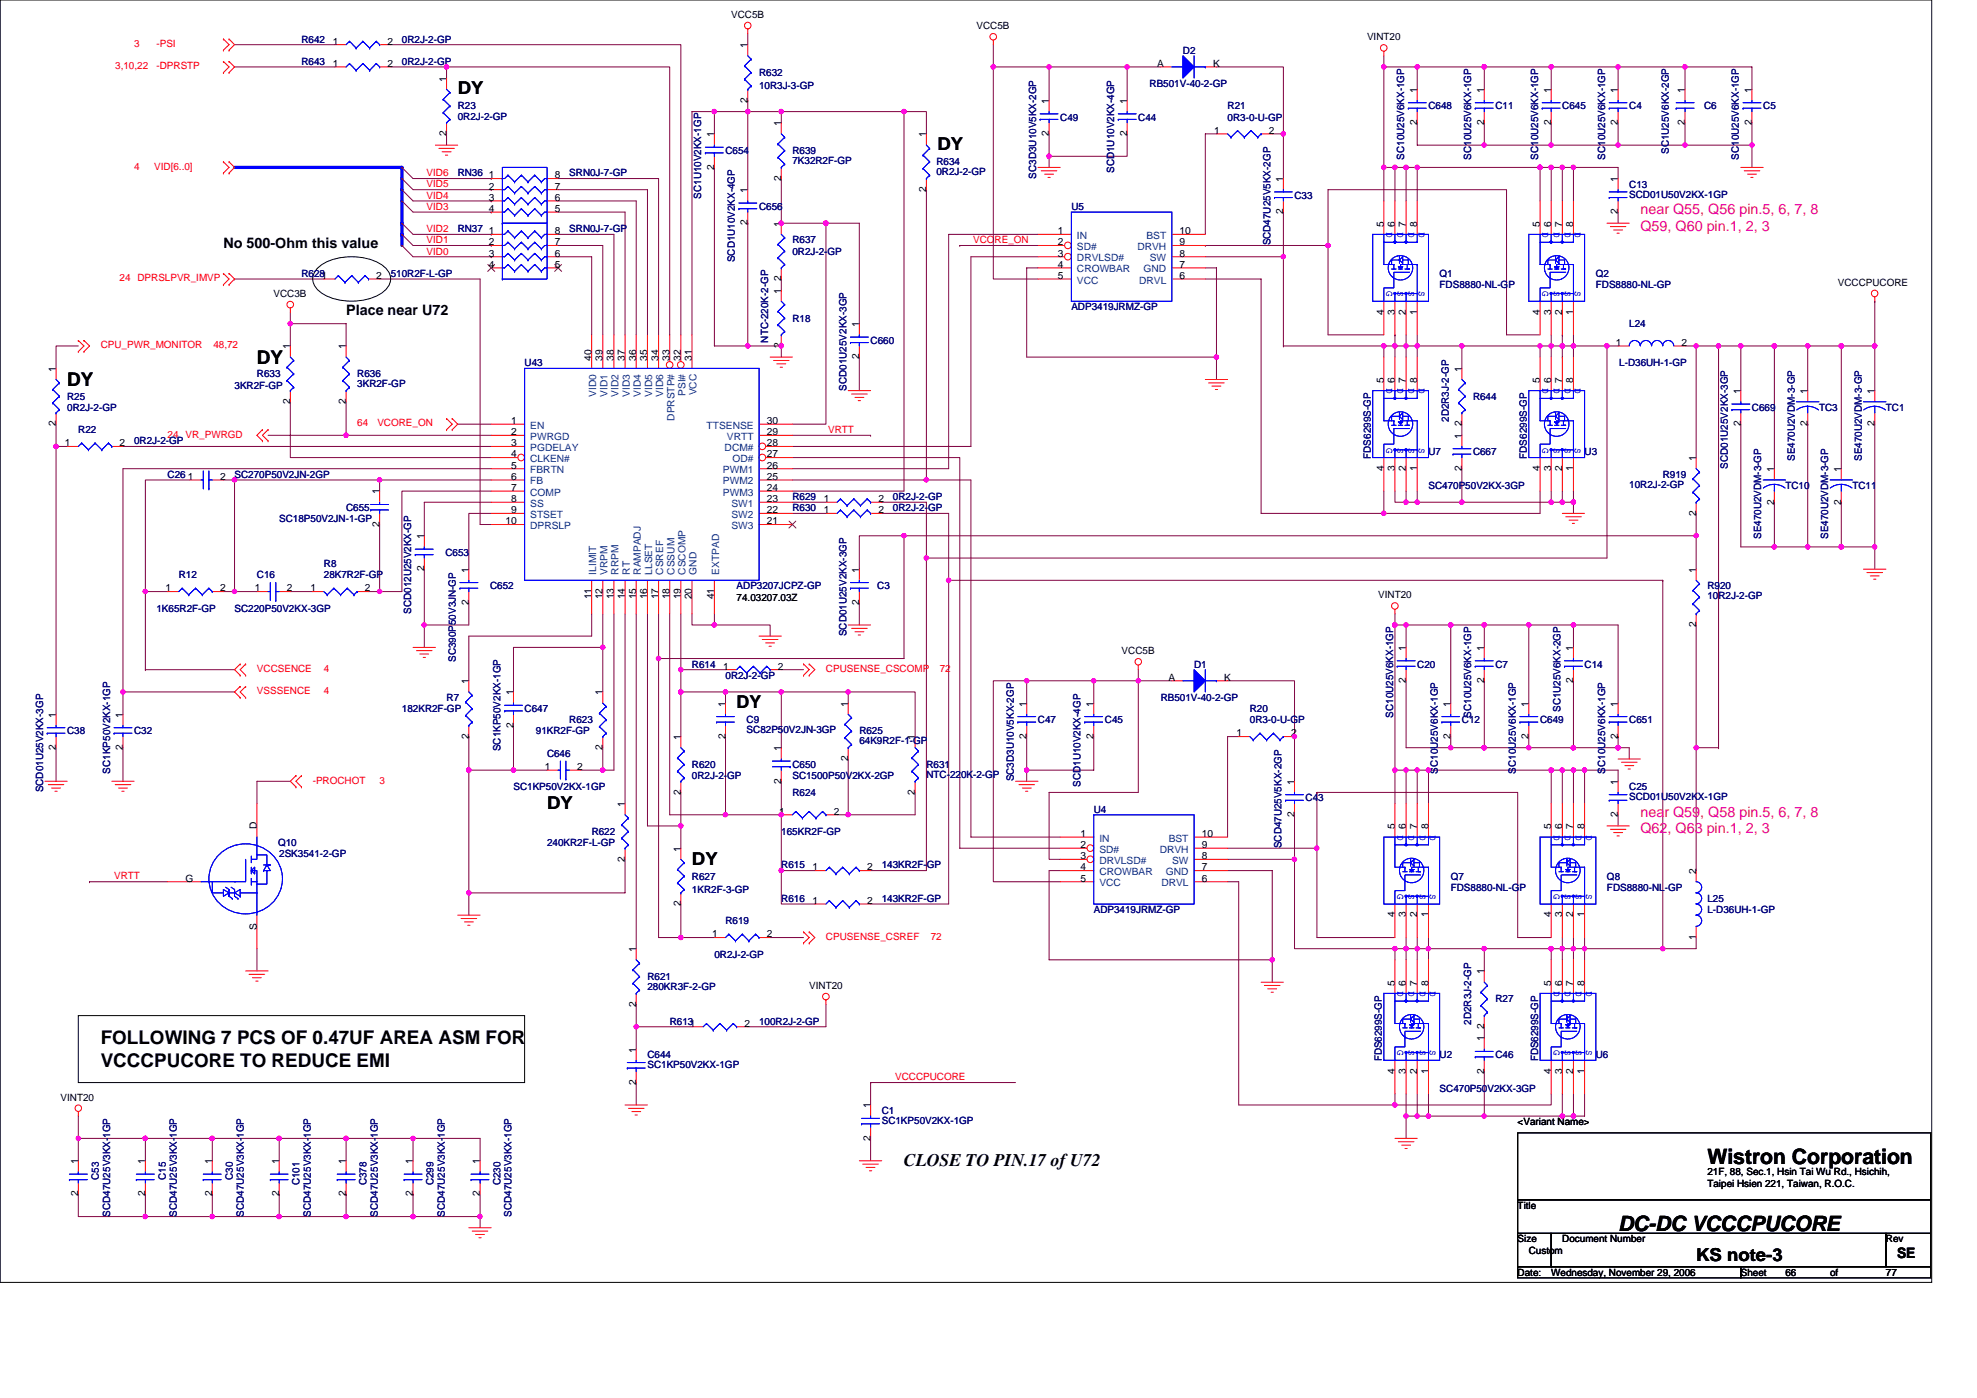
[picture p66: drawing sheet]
<svg xmlns="http://www.w3.org/2000/svg" width="297mm" height="210mm" viewBox="0 0 297 210" stroke-linecap="round" stroke-linejoin="round" font-family="sans-serif">
<defs><g id="words">
<g font-size="3.2">
<text x="256.5" y="174.8">Wistron Corporation</text>
<text x="243.1" y="184.8">DC-DC VCCCPUCORE</text>
</g>
<g font-size="2.8">
<text x="10.1" y="58">DY</text>
<text x="38.6" y="54.6">DY</text>
<text x="15.1" y="156.9">FOLLOWING 7 PCS OF 0.47UF AREA ASM FOR</text>
<text x="15.1" y="160.2">VCCCPUCORE TO REDUCE EMI</text>
</g>
<g font-size="2.7">
<text x="68.8" y="14.2">DY</text>
<text x="140.9" y="22.6">DY</text>
<text x="110.7" y="106.4">DY</text>
<text x="82.2" y="121.5">DY</text>
<text x="104" y="129.9">DY</text>
<text x="135.8" y="175.1">CLOSE TO PIN.17 of U72</text>
<text x="254.8" y="189.4">KS note-3</text>
</g>
<g font-size="2.2" fill="#ff0080">
<text x="246.5" y="32.1">near Q55, Q56 pin.5, 6, 7, 8</text>
<text x="246.5" y="34.6">Q59, Q60 pin.1, 2, 3</text>
<text x="246.5" y="122.6">near Q59, Q58 pin.5, 6, 7, 8</text>
<text x="246.5" y="125.1">Q62, Q63 pin.1, 2, 3</text>
</g>
<g font-size="2.2">
<text x="33.6" y="37.2">No 500-Ohm this value</text>
<text x="52" y="47.3">Place near U72</text>
<text x="285" y="188.9">SE</text>
</g>
<g font-size="1.5">
<text x="109.9" y="2.7">VCC5B</text>
<text x="146.7" y="4.4">VCC5B</text>
<text x="50" y="6.7">1</text>
<text x="50" y="10">1</text>
<text x="58.2" y="6.7">2</text>
<text x="58.2" y="10">2</text>
<text x="112.3" y="7.2" transform="rotate(-90 112.3 7.2)">1</text>
<text x="173.9" y="10">A</text>
<text x="182.3" y="10">K</text>
<text x="205.4" y="6.1">VINT20</text>
<text x="67.1" y="12.3" transform="rotate(-90 67.1 12.3)">1</text>
<text x="112.3" y="15.4" transform="rotate(-90 112.3 15.4)">2</text>
<text x="157.6" y="15.6" transform="rotate(-90 157.6 15.6)">1</text>
<text x="169.3" y="15.6" transform="rotate(-90 169.3 15.6)">1</text>
<text x="212.9" y="13.9" transform="rotate(-90 212.9 13.9)">1</text>
<text x="223" y="13.9" transform="rotate(-90 223 13.9)">1</text>
<text x="233" y="13.9" transform="rotate(-90 233 13.9)">1</text>
<text x="243.1" y="13.9" transform="rotate(-90 243.1 13.9)">1</text>
<text x="253.1" y="13.9" transform="rotate(-90 253.1 13.9)">1</text>
<text x="263.2" y="13.9" transform="rotate(-90 263.2 13.9)">1</text>
<text x="67.1" y="20.4" transform="rotate(-90 67.1 20.4)">2</text>
<text x="107.3" y="20.6" transform="rotate(-90 107.3 20.6)">1</text>
<text x="117.4" y="18.9" transform="rotate(-90 117.4 18.9)">1</text>
<text x="139.2" y="20.6" transform="rotate(-90 139.2 20.6)">1</text>
<text x="157.6" y="20.4" transform="rotate(-90 157.6 20.4)">2</text>
<text x="169.3" y="20.4" transform="rotate(-90 169.3 20.4)">2</text>
<text x="182.4" y="20.1">1</text>
<text x="190.6" y="20.1">2</text>
<text x="212.9" y="18.8" transform="rotate(-90 212.9 18.8)">2</text>
<text x="223" y="18.8" transform="rotate(-90 223 18.8)">2</text>
<text x="233" y="18.8" transform="rotate(-90 233 18.8)">2</text>
<text x="243.1" y="18.8" transform="rotate(-90 243.1 18.8)">2</text>
<text x="253.1" y="18.8" transform="rotate(-90 253.1 18.8)">2</text>
<text x="263.2" y="18.8" transform="rotate(-90 263.2 18.8)">2</text>
<text x="73.5" y="26.8">1</text>
<text x="73.5" y="28.5">2</text>
<text x="83.4" y="28.5">7</text>
<text x="83.4" y="26.8">8</text>
<text x="107.3" y="25.5" transform="rotate(-90 107.3 25.5)">2</text>
<text x="112.3" y="29" transform="rotate(-90 112.3 29)">1</text>
<text x="117.4" y="27.2" transform="rotate(-90 117.4 27.2)">2</text>
<text x="139.2" y="28.8" transform="rotate(-90 139.2 28.8)">2</text>
<text x="192.8" y="27.3" transform="rotate(-90 192.8 27.3)">1</text>
<text x="243.1" y="27.3" transform="rotate(-90 243.1 27.3)">1</text>
<text x="73.5" y="35.2">1</text>
<text x="73.5" y="30.2">3</text>
<text x="73.5" y="31.8">4</text>
<text x="83.4" y="35.2">8</text>
<text x="83.4" y="31.8">5</text>
<text x="83.4" y="30.2">6</text>
<text x="112.3" y="33.9" transform="rotate(-90 112.3 33.9)">2</text>
<text x="117.4" y="34" transform="rotate(-90 117.4 34)">1</text>
<text x="159" y="35.2">1</text>
<text x="177.2" y="35.2">10</text>
<text x="192.8" y="32.2" transform="rotate(-90 192.8 32.2)">2</text>
<text x="207.9" y="34" transform="rotate(-90 207.9 34)">5</text>
<text x="209.6" y="34" transform="rotate(-90 209.6 34)">6</text>
<text x="211.2" y="34" transform="rotate(-90 211.2 34)">7</text>
<text x="212.9" y="34" transform="rotate(-90 212.9 34)">8</text>
<text x="231.4" y="34" transform="rotate(-90 231.4 34)">5</text>
<text x="233" y="34" transform="rotate(-90 233 34)">6</text>
<text x="234.7" y="34" transform="rotate(-90 234.7 34)">7</text>
<text x="236.4" y="34" transform="rotate(-90 236.4 34)">8</text>
<text x="243.1" y="32.2" transform="rotate(-90 243.1 32.2)">2</text>
<text x="56.5" y="41.9">2</text>
<text x="73.5" y="36.9">2</text>
<text x="73.5" y="38.5">3</text>
<text x="73.5" y="40.2">4</text>
<text x="83.4" y="40.2">5</text>
<text x="83.4" y="38.5">6</text>
<text x="83.4" y="36.9">7</text>
<text x="159" y="36.9">2</text>
<text x="159" y="38.5">3</text>
<text x="159" y="40.2">4</text>
<text x="159" y="41.9">5</text>
<text x="177.2" y="41.9">6</text>
<text x="177.2" y="40.2">7</text>
<text x="177.2" y="36.9">9</text>
<text x="177.2" y="38.5">8</text>
<text x="41.1" y="44.6">VCC3B</text>
<text x="117.4" y="44.1" transform="rotate(-90 117.4 44.1)">1</text>
<text x="117.4" y="42.2" transform="rotate(-90 117.4 42.2)">2</text>
<text x="207.9" y="47.3" transform="rotate(-90 207.9 47.3)">4</text>
<text x="209.6" y="47.3" transform="rotate(-90 209.6 47.3)">3</text>
<text x="211.2" y="47.3" transform="rotate(-90 211.2 47.3)">2</text>
<text x="212.9" y="47.3" transform="rotate(-90 212.9 47.3)">1</text>
<text x="231.4" y="47.3" transform="rotate(-90 231.4 47.3)">4</text>
<text x="233" y="47.3" transform="rotate(-90 233 47.3)">3</text>
<text x="234.7" y="47.3" transform="rotate(-90 234.7 47.3)">2</text>
<text x="236.4" y="47.3" transform="rotate(-90 236.4 47.3)">1</text>
<text x="276.1" y="42.9">VCCCPUCORE</text>
<text x="43.6" y="52.5" transform="rotate(-90 43.6 52.5)">1</text>
<text x="52" y="52.5" transform="rotate(-90 52 52.5)">1</text>
<text x="117.4" y="52.3" transform="rotate(-90 117.4 52.3)">2</text>
<text x="129.1" y="54" transform="rotate(-90 129.1 54)">2</text>
<text x="129.1" y="49.1" transform="rotate(-90 129.1 49.1)">1</text>
<text x="242.8" y="51.9">1</text>
<text x="252.7" y="51.9">2</text>
<text x="8.4" y="55.8" transform="rotate(-90 8.4 55.8)">1</text>
<text x="88.9" y="54.2" transform="rotate(-90 88.9 54.2)">40</text>
<text x="90.5" y="54.2" transform="rotate(-90 90.5 54.2)">39</text>
<text x="92.2" y="54.2" transform="rotate(-90 92.2 54.2)">38</text>
<text x="93.9" y="54.2" transform="rotate(-90 93.9 54.2)">37</text>
<text x="95.6" y="54.2" transform="rotate(-90 95.6 54.2)">36</text>
<text x="97.3" y="54.2" transform="rotate(-90 97.3 54.2)">35</text>
<text x="98.9" y="54.2" transform="rotate(-90 98.9 54.2)">34</text>
<text x="100.6" y="54.2" transform="rotate(-90 100.6 54.2)">33</text>
<text x="102.3" y="54.2" transform="rotate(-90 102.3 54.2)">32</text>
<text x="103.9" y="54.2" transform="rotate(-90 103.9 54.2)">31</text>
<text x="207.9" y="57.5" transform="rotate(-90 207.9 57.5)">5</text>
<text x="209.6" y="57.5" transform="rotate(-90 209.6 57.5)">6</text>
<text x="211.2" y="57.5" transform="rotate(-90 211.2 57.5)">7</text>
<text x="212.9" y="57.5" transform="rotate(-90 212.9 57.5)">8</text>
<text x="219.6" y="55.8" transform="rotate(-90 219.6 55.8)">1</text>
<text x="231.4" y="57.5" transform="rotate(-90 231.4 57.5)">5</text>
<text x="233" y="57.5" transform="rotate(-90 233 57.5)">6</text>
<text x="234.7" y="57.5" transform="rotate(-90 234.7 57.5)">7</text>
<text x="236.4" y="57.5" transform="rotate(-90 236.4 57.5)">8</text>
<text x="261.5" y="59.2" transform="rotate(-90 261.5 59.2)">1</text>
<text x="271.6" y="59.2" transform="rotate(-90 271.6 59.2)">1</text>
<text x="281.7" y="59.2" transform="rotate(-90 281.7 59.2)">1</text>
<text x="8.4" y="64" transform="rotate(-90 8.4 64)">2</text>
<text x="43.6" y="60.7" transform="rotate(-90 43.6 60.7)">2</text>
<text x="52" y="60.7" transform="rotate(-90 52 60.7)">2</text>
<text x="76.8" y="63.7">1</text>
<text x="76.8" y="65.4">2</text>
<text x="115.2" y="63.7">30</text>
<text x="115.2" y="65.4">29</text>
<text x="219.6" y="65.9" transform="rotate(-90 219.6 65.9)">1</text>
<text x="219.6" y="64" transform="rotate(-90 219.6 64)">2</text>
<text x="261.5" y="64" transform="rotate(-90 261.5 64)">2</text>
<text x="271.6" y="64" transform="rotate(-90 271.6 64)">2</text>
<text x="281.7" y="64" transform="rotate(-90 281.7 64)">2</text>
<text x="9.8" y="67">1</text>
<text x="18" y="67">2</text>
<text x="76.8" y="67">3</text>
<text x="76.8" y="68.7">4</text>
<text x="76.8" y="70.4">5</text>
<text x="115.2" y="70.4">26</text>
<text x="115.2" y="67">28</text>
<text x="115.2" y="68.7">27</text>
<text x="207.9" y="70.7" transform="rotate(-90 207.9 70.7)">4</text>
<text x="209.6" y="70.7" transform="rotate(-90 209.6 70.7)">3</text>
<text x="211.2" y="70.7" transform="rotate(-90 211.2 70.7)">2</text>
<text x="212.9" y="70.7" transform="rotate(-90 212.9 70.7)">1</text>
<text x="219.6" y="70.7" transform="rotate(-90 219.6 70.7)">2</text>
<text x="231.4" y="70.7" transform="rotate(-90 231.4 70.7)">4</text>
<text x="233" y="70.7" transform="rotate(-90 233 70.7)">3</text>
<text x="234.7" y="70.7" transform="rotate(-90 234.7 70.7)">2</text>
<text x="236.4" y="70.7" transform="rotate(-90 236.4 70.7)">1</text>
<text x="254.8" y="69.2" transform="rotate(-90 254.8 69.2)">1</text>
<text x="266.6" y="70.9" transform="rotate(-90 266.6 70.9)">1</text>
<text x="276.6" y="70.9" transform="rotate(-90 276.6 70.9)">1</text>
<text x="28.2" y="72.1">1</text>
<text x="33.1" y="72.1">2</text>
<text x="57" y="74.3" transform="rotate(-90 57 74.3)">1</text>
<text x="76.8" y="72.1">6</text>
<text x="76.8" y="73.7">7</text>
<text x="76.8" y="75.4">8</text>
<text x="76.8" y="77.1">9</text>
<text x="115.2" y="75.4">23</text>
<text x="115.2" y="77.1">22</text>
<text x="115.2" y="72.1">25</text>
<text x="115.2" y="73.7">24</text>
<text x="123.8" y="75.4">1</text>
<text x="123.8" y="77.1">1</text>
<text x="132" y="75.4">2</text>
<text x="132" y="77.1">2</text>
<text x="254.8" y="77.4" transform="rotate(-90 254.8 77.4)">2</text>
<text x="266.6" y="75.8" transform="rotate(-90 266.6 75.8)">2</text>
<text x="276.6" y="75.8" transform="rotate(-90 276.6 75.8)">2</text>
<text x="57" y="79.1" transform="rotate(-90 57 79.1)">2</text>
<text x="63.7" y="81" transform="rotate(-90 63.7 81)">1</text>
<text x="76" y="78.8">10</text>
<text x="115.2" y="78.8">21</text>
<text x="24.8" y="88.8">1</text>
<text x="33.1" y="88.8">2</text>
<text x="38.3" y="88.8">1</text>
<text x="43.1" y="88.8">2</text>
<text x="46.6" y="88.8">1</text>
<text x="54.8" y="88.8">2</text>
<text x="63.7" y="85.8" transform="rotate(-90 63.7 85.8)">2</text>
<text x="70.4" y="86" transform="rotate(-90 70.4 86)">1</text>
<text x="129.1" y="86" transform="rotate(-90 129.1 86)">1</text>
<text x="207.1" y="89.9">VINT20</text>
<text x="254.8" y="86" transform="rotate(-90 254.8 86)">1</text>
<text x="70.4" y="90.9" transform="rotate(-90 70.4 90.9)">2</text>
<text x="88.9" y="90" transform="rotate(-90 88.9 90)">11</text>
<text x="90.5" y="90" transform="rotate(-90 90.5 90)">12</text>
<text x="92.2" y="90" transform="rotate(-90 92.2 90)">13</text>
<text x="93.9" y="90" transform="rotate(-90 93.9 90)">14</text>
<text x="95.6" y="90" transform="rotate(-90 95.6 90)">15</text>
<text x="97.3" y="90" transform="rotate(-90 97.3 90)">16</text>
<text x="98.9" y="90" transform="rotate(-90 98.9 90)">17</text>
<text x="100.6" y="90" transform="rotate(-90 100.6 90)">18</text>
<text x="102.3" y="90" transform="rotate(-90 102.3 90)">19</text>
<text x="103.9" y="90" transform="rotate(-90 103.9 90)">20</text>
<text x="107.3" y="90" transform="rotate(-90 107.3 90)">41</text>
<text x="110.7" y="90.2">74.03207.03Z</text>
<text x="129.1" y="90.9" transform="rotate(-90 129.1 90.9)">2</text>
<text x="254.8" y="94.2" transform="rotate(-90 254.8 94.2)">2</text>
<text x="108.7" y="100.6">1</text>
<text x="116.9" y="100.6">2</text>
<text x="168.5" y="98.3">VCC5B</text>
<text x="211.2" y="97.7" transform="rotate(-90 211.2 97.7)">1</text>
<text x="223" y="97.7" transform="rotate(-90 223 97.7)">1</text>
<text x="236.4" y="97.7" transform="rotate(-90 236.4 97.7)">1</text>
<text x="8.4" y="107.8" transform="rotate(-90 8.4 107.8)">1</text>
<text x="18.5" y="107.8" transform="rotate(-90 18.5 107.8)">1</text>
<text x="70.4" y="102.8" transform="rotate(-90 70.4 102.8)">1</text>
<text x="77.1" y="104.5" transform="rotate(-90 77.1 104.5)">1</text>
<text x="90.5" y="104.5" transform="rotate(-90 90.5 104.5)">1</text>
<text x="109" y="106.1" transform="rotate(-90 109 106.1)">1</text>
<text x="127.4" y="106.1" transform="rotate(-90 127.4 106.1)">1</text>
<text x="154.2" y="106.1" transform="rotate(-90 154.2 106.1)">1</text>
<text x="164.3" y="106.1" transform="rotate(-90 164.3 106.1)">1</text>
<text x="175.6" y="102.2">A</text>
<text x="183.9" y="102.2">K</text>
<text x="211.2" y="102.6" transform="rotate(-90 211.2 102.6)">2</text>
<text x="217.9" y="106.1" transform="rotate(-90 217.9 106.1)">1</text>
<text x="223" y="102.6" transform="rotate(-90 223 102.6)">2</text>
<text x="229.7" y="106.1" transform="rotate(-90 229.7 106.1)">1</text>
<text x="236.4" y="102.6" transform="rotate(-90 236.4 102.6)">2</text>
<text x="243.1" y="106.1" transform="rotate(-90 243.1 106.1)">1</text>
<text x="8.4" y="112.6" transform="rotate(-90 8.4 112.6)">2</text>
<text x="18.5" y="112.6" transform="rotate(-90 18.5 112.6)">2</text>
<text x="70.4" y="111" transform="rotate(-90 70.4 111)">2</text>
<text x="77.1" y="109.3" transform="rotate(-90 77.1 109.3)">2</text>
<text x="90.5" y="112.6" transform="rotate(-90 90.5 112.6)">2</text>
<text x="102.3" y="111.1" transform="rotate(-90 102.3 111.1)">1</text>
<text x="109" y="111" transform="rotate(-90 109 111)">2</text>
<text x="117.4" y="112.8" transform="rotate(-90 117.4 112.8)">1</text>
<text x="137.5" y="111.1" transform="rotate(-90 137.5 111.1)">1</text>
<text x="154.2" y="111" transform="rotate(-90 154.2 111)">2</text>
<text x="164.3" y="111" transform="rotate(-90 164.3 111)">2</text>
<text x="185.8" y="110.6">1</text>
<text x="194" y="110.6">2</text>
<text x="217.9" y="111" transform="rotate(-90 217.9 111)">2</text>
<text x="229.7" y="111" transform="rotate(-90 229.7 111)">2</text>
<text x="243.1" y="111" transform="rotate(-90 243.1 111)">2</text>
<text x="81.8" y="115.7">1</text>
<text x="86.7" y="115.7">2</text>
<text x="102.3" y="119.4" transform="rotate(-90 102.3 119.4)">2</text>
<text x="117.4" y="117.7" transform="rotate(-90 117.4 117.7)">2</text>
<text x="127.4" y="114.3" transform="rotate(-90 127.4 114.3)">2</text>
<text x="137.5" y="119.4" transform="rotate(-90 137.5 119.4)">2</text>
<text x="194.5" y="117.9" transform="rotate(-90 194.5 117.9)">1</text>
<text x="243.1" y="117.9" transform="rotate(-90 243.1 117.9)">1</text>
<text x="38.6" y="124.6" transform="rotate(-90 38.6 124.6)">D</text>
<text x="93.9" y="121.2" transform="rotate(-90 93.9 121.2)">1</text>
<text x="117" y="122.4">1</text>
<text x="125.3" y="122.4">2</text>
<text x="162.3" y="125.7">1</text>
<text x="180.6" y="125.7">10</text>
<text x="194.5" y="122.7" transform="rotate(-90 194.5 122.7)">2</text>
<text x="209.6" y="124.6" transform="rotate(-90 209.6 124.6)">5</text>
<text x="211.2" y="124.6" transform="rotate(-90 211.2 124.6)">6</text>
<text x="212.9" y="124.6" transform="rotate(-90 212.9 124.6)">7</text>
<text x="214.6" y="124.6" transform="rotate(-90 214.6 124.6)">8</text>
<text x="233" y="124.6" transform="rotate(-90 233 124.6)">5</text>
<text x="234.7" y="124.6" transform="rotate(-90 234.7 124.6)">6</text>
<text x="236.4" y="124.6" transform="rotate(-90 236.4 124.6)">7</text>
<text x="238.1" y="124.6" transform="rotate(-90 238.1 124.6)">8</text>
<text x="243.1" y="122.7" transform="rotate(-90 243.1 122.7)">2</text>
<text x="93.9" y="129.4" transform="rotate(-90 93.9 129.4)">2</text>
<text x="102.3" y="127.9" transform="rotate(-90 102.3 127.9)">1</text>
<text x="122.1" y="130.7">1</text>
<text x="130.3" y="130.7">2</text>
<text x="162.3" y="127.4">2</text>
<text x="162.3" y="129.1">3</text>
<text x="162.3" y="130.7">4</text>
<text x="180.6" y="130.7">7</text>
<text x="180.6" y="127.4">9</text>
<text x="180.6" y="129.1">8</text>
<text x="254.8" y="131.3" transform="rotate(-90 254.8 131.3)">2</text>
<text x="27.9" y="132.4">G</text>
<text x="102.3" y="136.1" transform="rotate(-90 102.3 136.1)">2</text>
<text x="122.1" y="135.8">1</text>
<text x="130.3" y="135.8">2</text>
<text x="162.3" y="132.4">5</text>
<text x="180.6" y="132.4">6</text>
<text x="209.6" y="137.8" transform="rotate(-90 209.6 137.8)">4</text>
<text x="211.2" y="137.8" transform="rotate(-90 211.2 137.8)">3</text>
<text x="212.9" y="137.8" transform="rotate(-90 212.9 137.8)">2</text>
<text x="214.6" y="137.8" transform="rotate(-90 214.6 137.8)">1</text>
<text x="233" y="137.8" transform="rotate(-90 233 137.8)">4</text>
<text x="234.7" y="137.8" transform="rotate(-90 234.7 137.8)">3</text>
<text x="236.4" y="137.8" transform="rotate(-90 236.4 137.8)">2</text>
<text x="238.1" y="137.8" transform="rotate(-90 238.1 137.8)">1</text>
<text x="38.6" y="139.6" transform="rotate(-90 38.6 139.6)">S</text>
<text x="95.6" y="143" transform="rotate(-90 95.6 143)">1</text>
<text x="107" y="140.8">1</text>
<text x="115.2" y="140.8">2</text>
<text x="254.8" y="141.2" transform="rotate(-90 254.8 141.2)">1</text>
<text x="121.6" y="148.5">VINT20</text>
<text x="209.6" y="148" transform="rotate(-90 209.6 148)">5</text>
<text x="211.2" y="148" transform="rotate(-90 211.2 148)">6</text>
<text x="212.9" y="148" transform="rotate(-90 212.9 148)">7</text>
<text x="214.6" y="148" transform="rotate(-90 214.6 148)">8</text>
<text x="223" y="146.4" transform="rotate(-90 223 146.4)">1</text>
<text x="233" y="148" transform="rotate(-90 233 148)">5</text>
<text x="234.7" y="148" transform="rotate(-90 234.7 148)">6</text>
<text x="236.4" y="148" transform="rotate(-90 236.4 148)">7</text>
<text x="238.1" y="148" transform="rotate(-90 238.1 148)">8</text>
<text x="95.6" y="151.2" transform="rotate(-90 95.6 151.2)">2</text>
<text x="111.8" y="154.2">2</text>
<text x="223" y="154.6" transform="rotate(-90 223 154.6)">2</text>
<text x="95.6" y="158.1" transform="rotate(-90 95.6 158.1)">1</text>
<text x="209.6" y="161.3" transform="rotate(-90 209.6 161.3)">4</text>
<text x="211.2" y="161.3" transform="rotate(-90 211.2 161.3)">3</text>
<text x="212.9" y="161.3" transform="rotate(-90 212.9 161.3)">2</text>
<text x="214.6" y="161.3" transform="rotate(-90 214.6 161.3)">1</text>
<text x="223" y="161.3" transform="rotate(-90 223 161.3)">2</text>
<text x="223" y="156.4" transform="rotate(-90 223 156.4)">1</text>
<text x="233" y="161.3" transform="rotate(-90 233 161.3)">4</text>
<text x="234.7" y="161.3" transform="rotate(-90 234.7 161.3)">3</text>
<text x="236.4" y="161.3" transform="rotate(-90 236.4 161.3)">2</text>
<text x="238.1" y="161.3" transform="rotate(-90 238.1 161.3)">1</text>
<text x="9.1" y="165.3">VINT20</text>
<text x="95.6" y="162.9" transform="rotate(-90 95.6 162.9)">2</text>
<text x="130.8" y="166.5" transform="rotate(-90 130.8 166.5)">1</text>
<text x="130.8" y="171.3" transform="rotate(-90 130.8 171.3)">2</text>
<text x="228" y="169">&lt;Variant Name&gt;</text>
<text x="11.7" y="179.7" transform="rotate(-90 11.7 179.7)">2</text>
<text x="11.7" y="174.9" transform="rotate(-90 11.7 174.9)">1</text>
<text x="21.8" y="179.7" transform="rotate(-90 21.8 179.7)">2</text>
<text x="21.8" y="174.9" transform="rotate(-90 21.8 174.9)">1</text>
<text x="31.9" y="179.7" transform="rotate(-90 31.9 179.7)">2</text>
<text x="31.9" y="174.9" transform="rotate(-90 31.9 174.9)">1</text>
<text x="41.9" y="179.7" transform="rotate(-90 41.9 179.7)">2</text>
<text x="41.9" y="174.9" transform="rotate(-90 41.9 174.9)">1</text>
<text x="52" y="179.7" transform="rotate(-90 52 179.7)">2</text>
<text x="52" y="174.9" transform="rotate(-90 52 174.9)">1</text>
<text x="62" y="179.7" transform="rotate(-90 62 179.7)">2</text>
<text x="62" y="174.9" transform="rotate(-90 62 174.9)">1</text>
<text x="72.1" y="179.7" transform="rotate(-90 72.1 179.7)">2</text>
<text x="72.1" y="174.9" transform="rotate(-90 72.1 174.9)">1</text>
<text x="256.5" y="176.5">21F, 88, Sec.1, Hsin Tai Wu Rd., Hsichih,</text>
<text x="256.5" y="178.3">Taipei Hsien 221, Taiwan, R.O.C.</text>
<text x="228" y="181.6">Title</text>
<text x="228" y="186.6">Size</text>
<text x="228" y="191.6">Date:</text>
<text x="229.7" y="188.3">Custom</text>
<text x="233.1" y="191.6">Wednesday, November 29, 2006</text>
<text x="234.7" y="186.6">Document Number</text>
<text x="261.6" y="191.6">Sheet</text>
<text x="268.3" y="191.6">66</text>
<text x="275" y="191.6">of</text>
<text x="283.4" y="186.6">Rev</text>
<text x="283.4" y="191.6">77</text>
</g>
<g font-size="1.5" fill="#f00">
<text x="17.3" y="10.4">3,10,22</text>
<text x="20.1" y="7">3</text>
<text x="23.5" y="10.4">-DPRSTP</text>
<text x="23.5" y="7">-PSI</text>
<text x="20.1" y="25.5">4</text>
<text x="23.2" y="25.5">VID[6..0]</text>
<text x="64.1" y="28.2">VID5</text>
<text x="64.1" y="29.8">VID4</text>
<text x="64.1" y="26.5">VID6</text>
<text x="64.1" y="31.5">VID3</text>
<text x="64.1" y="34.9">VID2</text>
<text x="64.1" y="36.5">VID1</text>
<text x="64.1" y="38.2">VID0</text>
<text x="146.2" y="36.5">VCORE_ON</text>
<text x="18" y="42.2">24 DPRSLPVR_IMVP</text>
<text x="15.1" y="52.3">CPU_PWR_MONITOR</text>
<text x="32.1" y="52.3">48,72</text>
<text x="25.2" y="65.7">24 VR_PWRGD</text>
<text x="53.7" y="64.1">64</text>
<text x="56.7" y="64.1">VCORE_ON</text>
<text x="124.4" y="65">VRTT</text>
<text x="38.6" y="100.9">VCCSENCE</text>
<text x="48.7" y="100.9">4</text>
<text x="124.1" y="100.9">CPUSENSE_CSCOMP</text>
<text x="141.2" y="100.9">72</text>
<text x="38.6" y="104.3">VSSSENCE</text>
<text x="48.7" y="104.3">4</text>
<text x="47" y="117.7">-PROCHOT</text>
<text x="57" y="117.7">3</text>
<text x="17.1" y="132.1">VRTT</text>
<text x="124.1" y="141.2">CPUSENSE_CSREF</text>
<text x="139.8" y="141.2">72</text>
<text x="134.5" y="162.3">VCCCPUCORE</text>
</g>
<g font-size="1.5" fill="#000080">
<text x="45.3" y="6.4">R642</text>
<text x="45.3" y="9.7">R643</text>
<text x="60.4" y="6.4">0R2J-2-GP</text>
<text x="60.4" y="9.7">0R2J-2-GP</text>
<text x="114" y="11.4">R632</text>
<text x="177.7" y="8.1">D2</text>
<text x="68.8" y="16.4">R23</text>
<text x="68.8" y="17.9">0R2J-2-GP</text>
<text x="114" y="13.4">10R3J-3-GP</text>
<text x="172.7" y="13.1">RB501V-40-2-GP</text>
<text x="184.4" y="16.4">R21</text>
<text x="214.6" y="16.4">C648</text>
<text x="224.7" y="16.4">C11</text>
<text x="234.7" y="16.4">C645</text>
<text x="244.8" y="16.4">C4</text>
<text x="256" y="16.4">C6</text>
<text x="264.9" y="16.4">C5</text>
<text x="109" y="23.2">C654</text>
<text x="119.1" y="23.2">R639</text>
<text x="159.3" y="18.1">C49</text>
<text x="171" y="18.1">C44</text>
<text x="184.4" y="18.1">0R3-0-U-GP</text>
<text x="211" y="24" transform="rotate(-90 211 24)">SC10U25V6KX-1GP</text>
<text x="221" y="24" transform="rotate(-90 221 24)">SC10U25V6KX-1GP</text>
<text x="231.1" y="24" transform="rotate(-90 231.1 24)">SC10U25V6KX-1GP</text>
<text x="241.2" y="24" transform="rotate(-90 241.2 24)">SC10U25V6KX-1GP</text>
<text x="250.7" y="23.1" transform="rotate(-90 250.7 23.1)">SC1U25V6KX-2GP</text>
<text x="261.3" y="24" transform="rotate(-90 261.3 24)">SC10U25V6KX-1GP</text>
<text x="68.8" y="26.5">RN36</text>
<text x="85.5" y="26.5">SRN0J-7-GP</text>
<text x="105.4" y="29.8" transform="rotate(-90 105.4 29.8)">SC1U10V2KX-1GP</text>
<text x="119.1" y="24.7">7K32R2F-GP</text>
<text x="140.7" y="24.8">R634</text>
<text x="140.7" y="26.3">0R2J-2-GP</text>
<text x="155.7" y="26.8" transform="rotate(-90 155.7 26.8)">SC3D3U10V5KX-2GP</text>
<text x="167.4" y="26" transform="rotate(-90 167.4 26)">SCD1U10V2KX-4GP</text>
<text x="194.5" y="29.8">C33</text>
<text x="244.8" y="28.2">C13</text>
<text x="244.8" y="29.7">SCD01U50V2KX-1GP</text>
<text x="68.8" y="34.9">RN37</text>
<text x="85.5" y="34.9">SRN0J-7-GP</text>
<text x="114" y="31.5">C656</text>
<text x="161" y="31.5">U5</text>
<text x="45.3" y="41.6">R6281</text>
<text x="58.7" y="41.6">510R2F-L-GP</text>
<text x="110.4" y="39.4" transform="rotate(-90 110.4 39.4)">SCD1U10V2KX-4GP</text>
<text x="119.1" y="36.6">R637</text>
<text x="119.1" y="38.2">0R2J-2-GP</text>
<text x="190.9" y="36.9" transform="rotate(-90 190.9 36.9)">SCD47U25V5KX-2GP</text>
<text x="216.3" y="41.6">Q1</text>
<text x="239.8" y="41.6">Q2</text>
<text x="161" y="46.6">ADP3419JRMZ-GP</text>
<text x="216.3" y="43.3">FDS8880-NL-GP</text>
<text x="239.8" y="43.3">FDS8880-NL-GP</text>
<text x="115.4" y="51.5" transform="rotate(-90 115.4 51.5)">NTC-220K-2-GP</text>
<text x="119.1" y="48.3">R18</text>
<text x="130.8" y="51.6">C660</text>
<text x="244.8" y="49.1">L24</text>
<text x="35.2" y="58.4">3KR2F-GP</text>
<text x="38.6" y="56.7">R633</text>
<text x="53.7" y="56.7">R636</text>
<text x="53.7" y="58.2">3KR2F-GP</text>
<text x="78.8" y="55">U43</text>
<text x="127.2" y="58.7" transform="rotate(-90 127.2 58.7)">SCD01U25V2KX-3GP</text>
<text x="243.3" y="55">L-D36UH-1-GP</text>
<text x="10.1" y="60">R25</text>
<text x="10.1" y="61.7">0R2J-2-GP</text>
<text x="11.8" y="65.1">R22</text>
<text x="217.7" y="63.4" transform="rotate(-90 217.7 63.4)">2D2R3J-2-GP</text>
<text x="221.3" y="60">R644</text>
<text x="263.2" y="61.7">C669</text>
<text x="273.3" y="61.7">TC3</text>
<text x="283.4" y="61.7">TC1</text>
<text x="20.1" y="66.7">0R2J-2-GP</text>
<text x="25.2" y="71.8">C26</text>
<text x="35.2" y="71.8">SC270P50V2JN-2GP</text>
<text x="205.9" y="68.9" transform="rotate(-90 205.9 68.9)">FDS6299S-GP</text>
<text x="214.6" y="68.4">U7</text>
<text x="221.3" y="68.4">C667</text>
<text x="229.4" y="68.9" transform="rotate(-90 229.4 68.9)">FDS6299S-GP</text>
<text x="238.1" y="68.4">U3</text>
<text x="249.8" y="71.8">R919</text>
<text x="259.6" y="70.4" transform="rotate(-90 259.6 70.4)">SCD01U25V2KX-3GP</text>
<text x="269.7" y="69.2" transform="rotate(-90 269.7 69.2)">SE470U2VDM-3-GP</text>
<text x="279.7" y="69.2" transform="rotate(-90 279.7 69.2)">SE470U2VDM-3-GP</text>
<text x="52" y="76.8">C655</text>
<text x="119.1" y="75.1">R629</text>
<text x="119.1" y="76.8">R630</text>
<text x="134.2" y="75.1">0R2J-2-GP</text>
<text x="134.2" y="76.8">0R2J-2-GP</text>
<text x="214.6" y="73.4">SC470P50V2KX-3GP</text>
<text x="244.8" y="73.3">10R2J-2-GP</text>
<text x="268.3" y="73.4">TC10</text>
<text x="278.3" y="73.4">TC11</text>
<text x="41.9" y="78.5">SC18P50V2JN-1-GP</text>
<text x="66.9" y="83.5">C653</text>
<text x="264.6" y="81" transform="rotate(-90 264.6 81)">SE470U2VDM-3-GP</text>
<text x="274.7" y="81" transform="rotate(-90 274.7 81)">SE470U2VDM-3-GP</text>
<text x="26.9" y="86.8">R12</text>
<text x="38.6" y="86.8">C16</text>
<text x="48.7" y="85.2">R8</text>
<text x="48.7" y="86.8">28K7R2F-GP</text>
<text x="73.6" y="88.5">C652</text>
<text x="110.7" y="88.5">ADP3207JCPZ-GP</text>
<text x="131.8" y="88.5">C3</text>
<text x="256.5" y="88.5">R920</text>
<text x="23.5" y="91.9">1K65R2F-GP</text>
<text x="35.2" y="91.9">SC220P50V2KX-3GP</text>
<text x="61.8" y="92.2" transform="rotate(-90 61.8 92.2)">SCD012U25V2KX-GP</text>
<text x="127.2" y="95.5" transform="rotate(-90 127.2 95.5)">SCD01U25V2KX-3GP</text>
<text x="256.5" y="90">10R2J-2-GP</text>
<text x="68.5" y="99.4" transform="rotate(-90 68.5 99.4)">SC390P50V3JN-GP</text>
<text x="104" y="100.3">R614</text>
<text x="109" y="101.9">0R2J-2-GP</text>
<text x="179.4" y="100.3">D1</text>
<text x="212.9" y="100.3">C20</text>
<text x="224.7" y="100.3">C7</text>
<text x="238.1" y="100.3">C14</text>
<text x="60.4" y="107">182KR2F-GP</text>
<text x="67.1" y="105.3">R7</text>
<text x="78.8" y="107">C647</text>
<text x="174.4" y="105.3">RB501V-40-2-GP</text>
<text x="187.8" y="107">R20</text>
<text x="209.3" y="107.8" transform="rotate(-90 209.3 107.8)">SC10U25V6KX-1GP</text>
<text x="221" y="107.8" transform="rotate(-90 221 107.8)">SC10U25V6KX-1GP</text>
<text x="234.5" y="107" transform="rotate(-90 234.5 107)">SC1U25V6KX-2GP</text>
<text x="10.1" y="110.3">C38</text>
<text x="20.1" y="110.3">C32</text>
<text x="75.2" y="112.8" transform="rotate(-90 75.2 112.8)">SC1KP50V2KX-1GP</text>
<text x="80.5" y="110.3">91KR2F-GP</text>
<text x="82.2" y="113.7">C646</text>
<text x="85.5" y="108.6">R623</text>
<text x="112.2" y="108.6">C9</text>
<text x="112.2" y="110.2">SC82P50V2JN-3GP</text>
<text x="129.1" y="110.3">R625</text>
<text x="129.1" y="111.8">64K9R2F-1-GP</text>
<text x="156" y="108.6">C47</text>
<text x="166" y="108.6">C45</text>
<text x="187.8" y="108.6">0R3-0-U-GP</text>
<text x="219.6" y="108.6">C12</text>
<text x="231.4" y="108.6">C649</text>
<text x="244.8" y="108.6">C651</text>
<text x="6.5" y="119" transform="rotate(-90 6.5 119)">SCD01U25V2KX-3GP</text>
<text x="16.5" y="116.2" transform="rotate(-90 16.5 116.2)">SC1KP50V2KX-1GP</text>
<text x="77.1" y="118.7">SC1KP50V2KX-1GP</text>
<text x="104" y="115.4">R620</text>
<text x="104" y="117">0R2J-2-GP</text>
<text x="119.1" y="119.5">R624</text>
<text x="119.1" y="115.4">C650</text>
<text x="119.1" y="117">SC1500P50V2KX-2GP</text>
<text x="139.2" y="115.4">R631</text>
<text x="139.2" y="116.9">NTC-220K-2-GP</text>
<text x="152.3" y="117.3" transform="rotate(-90 152.3 117.3)">SC3D3U10V5KX-2GP</text>
<text x="162.4" y="118.2" transform="rotate(-90 162.4 118.2)">SCD1U10V2KX-4GP</text>
<text x="216" y="116.2" transform="rotate(-90 216 116.2)">SC10U25V6KX-1GP</text>
<text x="227.7" y="116.2" transform="rotate(-90 227.7 116.2)">SC10U25V6KX-1GP</text>
<text x="241.2" y="116.2" transform="rotate(-90 241.2 116.2)">SC10U25V6KX-1GP</text>
<text x="244.8" y="118.7">C25</text>
<text x="88.9" y="125.4">R622</text>
<text x="117.4" y="125.4">165KR2F-GP</text>
<text x="164.3" y="122">U4</text>
<text x="196.2" y="120.4">C43</text>
<text x="244.8" y="120.2">SCD01U50V2KX-1GP</text>
<text x="41.8" y="127.1">Q10</text>
<text x="41.9" y="128.8">2SK3541-2-GP</text>
<text x="82.2" y="127.1">240KR2F-L-GP</text>
<text x="117.4" y="130.4">R615</text>
<text x="132.5" y="130.4">143KR2F-GP</text>
<text x="192.5" y="127.4" transform="rotate(-90 192.5 127.4)">SCD47U25V5KX-2GP</text>
<text x="104" y="132.1">R627</text>
<text x="104" y="134.1">1KR2F-3-GP</text>
<text x="117.4" y="135.5">R616</text>
<text x="132.5" y="135.5">143KR2F-GP</text>
<text x="164.3" y="137.1">ADP3419JRMZ-GP</text>
<text x="218" y="132.1">Q7</text>
<text x="218" y="133.8">FDS8880-NL-GP</text>
<text x="241.4" y="132.1">Q8</text>
<text x="241.4" y="133.8">FDS8880-NL-GP</text>
<text x="256.5" y="135.5">L25</text>
<text x="256.5" y="137.1">L-D36UH-1-GP</text>
<text x="107.3" y="143.8">0R2J-2-GP</text>
<text x="109" y="138.8">R619</text>
<text x="97.3" y="147.2">R621</text>
<text x="97.3" y="148.7">280KR3F-2-GP</text>
<text x="100.6" y="153.9">R6131</text>
<text x="114" y="153.9">100R2J-2-GP</text>
<text x="221" y="153.9" transform="rotate(-90 221 153.9)">2D2R3J-2-GP</text>
<text x="224.7" y="150.6">R27</text>
<text x="97.3" y="158.9">C644</text>
<text x="97.3" y="160.4">SC1KP50V2KX-1GP</text>
<text x="207.6" y="159.4" transform="rotate(-90 207.6 159.4)">FDS6299S-GP</text>
<text x="216.3" y="158.9">U2</text>
<text x="224.7" y="158.9">C46</text>
<text x="231.1" y="159.4" transform="rotate(-90 231.1 159.4)">FDS6299S-GP</text>
<text x="239.8" y="158.9">U6</text>
<text x="132.5" y="167.3">C1</text>
<text x="216.3" y="164">SC470P50V2KX-3GP</text>
<text x="132.5" y="168.8">SC1KP50V2KX-1GP</text>
<text x="14.9" y="177.2" transform="rotate(-90 14.9 177.2)">C53</text>
<text x="24.9" y="177.2" transform="rotate(-90 24.9 177.2)">C15</text>
<text x="35" y="177.2" transform="rotate(-90 35 177.2)">C30</text>
<text x="45" y="178" transform="rotate(-90 45 178)">C101</text>
<text x="55.1" y="178" transform="rotate(-90 55.1 178)">C378</text>
<text x="65.1" y="178" transform="rotate(-90 65.1 178)">C299</text>
<text x="75.2" y="178" transform="rotate(-90 75.2 178)">C230</text>
<text x="16.5" y="182.7" transform="rotate(-90 16.5 182.7)">SCD47U25V3KX-1GP</text>
<text x="26.6" y="182.7" transform="rotate(-90 26.6 182.7)">SCD47U25V3KX-1GP</text>
<text x="36.6" y="182.7" transform="rotate(-90 36.6 182.7)">SCD47U25V3KX-1GP</text>
<text x="46.7" y="182.7" transform="rotate(-90 46.7 182.7)">SCD47U25V3KX-1GP</text>
<text x="56.8" y="182.7" transform="rotate(-90 56.8 182.7)">SCD47U25V3KX-1GP</text>
<text x="66.8" y="182.7" transform="rotate(-90 66.8 182.7)">SCD47U25V3KX-1GP</text>
<text x="76.9" y="182.7" transform="rotate(-90 76.9 182.7)">SCD47U25V3KX-1GP</text>
</g>
<g font-size="1.5" fill="#004080">
<text x="161.8" y="35.9">IN</text>
<text x="172.3" y="35.9">BST</text>
<text x="161.8" y="37.5">SD#</text>
<text x="161.8" y="39.2">DRVLSD#</text>
<text x="161.8" y="40.9">CROWBAR</text>
<text x="170.9" y="37.5">DRVH</text>
<text x="171.8" y="40.9">GND</text>
<text x="172.8" y="39.2">SW</text>
<text x="161.8" y="42.6">VCC</text>
<text x="171.2" y="42.6">DRVL</text>
<text x="89.6" y="59.6" transform="rotate(-90 89.6 59.6)">VID0</text>
<text x="91.3" y="59.6" transform="rotate(-90 91.3 59.6)">VID1</text>
<text x="92.9" y="59.6" transform="rotate(-90 92.9 59.6)">VID2</text>
<text x="94.6" y="59.6" transform="rotate(-90 94.6 59.6)">VID3</text>
<text x="96.3" y="59.6" transform="rotate(-90 96.3 59.6)">VID4</text>
<text x="98" y="59.6" transform="rotate(-90 98 59.6)">VID5</text>
<text x="99.6" y="59.6" transform="rotate(-90 99.6 59.6)">VID6</text>
<text x="103" y="59.5" transform="rotate(-90 103 59.5)">PSI#</text>
<text x="104.7" y="59.4" transform="rotate(-90 104.7 59.4)">VCC</text>
<text x="79.7" y="64.4">EN</text>
<text x="101.3" y="63.2" transform="rotate(-90 101.3 63.2)">DPRSTP#</text>
<text x="106.2" y="64.4">TTSENSE</text>
<text x="79.7" y="66.1">PWRGD</text>
<text x="79.7" y="67.7">PGDELAY</text>
<text x="79.7" y="69.4">CLKEN#</text>
<text x="79.7" y="71.1">FBRTN</text>
<text x="108.6" y="71.1">PWM1</text>
<text x="108.9" y="67.7">DCM#</text>
<text x="109.2" y="66.1">VRTT</text>
<text x="110.1" y="69.4">OD#</text>
<text x="79.7" y="72.8">FB</text>
<text x="79.7" y="74.4">COMP</text>
<text x="79.7" y="76.1">SS</text>
<text x="79.7" y="77.8">STSET</text>
<text x="108.6" y="72.8">PWM2</text>
<text x="108.6" y="74.4">PWM3</text>
<text x="109.9" y="76.1">SW1</text>
<text x="109.9" y="77.8">SW2</text>
<text x="79.7" y="79.5">DPRSLP</text>
<text x="109.9" y="79.5">SW3</text>
<text x="89.6" y="86.3" transform="rotate(-90 89.6 86.3)">ILIMIT</text>
<text x="91.3" y="86.3" transform="rotate(-90 91.3 86.3)">VRPM</text>
<text x="92.9" y="86.3" transform="rotate(-90 92.9 86.3)">RRPM</text>
<text x="94.6" y="86.3" transform="rotate(-90 94.6 86.3)">RT</text>
<text x="96.3" y="86.3" transform="rotate(-90 96.3 86.3)">RAMPADJ</text>
<text x="98" y="86.3" transform="rotate(-90 98 86.3)">LLSET</text>
<text x="99.6" y="86.3" transform="rotate(-90 99.6 86.3)">CSREF</text>
<text x="101.3" y="86.3" transform="rotate(-90 101.3 86.3)">CSSUM</text>
<text x="103" y="86.3" transform="rotate(-90 103 86.3)">CSCOMP</text>
<text x="104.7" y="86.3" transform="rotate(-90 104.7 86.3)">GND</text>
<text x="108" y="86.3" transform="rotate(-90 108 86.3)">EXTPAD</text>
<text x="165.2" y="126.4">IN</text>
<text x="165.2" y="128.1">SD#</text>
<text x="165.2" y="129.8">DRVLSD#</text>
<text x="165.2" y="131.4">CROWBAR</text>
<text x="174.2" y="128.1">DRVH</text>
<text x="175.2" y="131.4">GND</text>
<text x="175.6" y="126.4">BST</text>
<text x="176.1" y="129.8">SW</text>
<text x="165.2" y="133.1">VCC</text>
<text x="174.5" y="133.1">DRVL</text>
</g>
<g font-size="1.5" fill="#00f">
<text x="208.3" y="34.9" transform="rotate(90 208.3 34.9)">D</text>
<text x="210" y="34.9" transform="rotate(90 210 34.9)">D</text>
<text x="211.6" y="34.9" transform="rotate(90 211.6 34.9)">D</text>
<text x="213.2" y="34.9" transform="rotate(90 213.2 34.9)">D</text>
<text x="231.8" y="34.9" transform="rotate(90 231.8 34.9)">D</text>
<text x="233.4" y="34.9" transform="rotate(90 233.4 34.9)">D</text>
<text x="235.1" y="34.9" transform="rotate(90 235.1 34.9)">D</text>
<text x="236.6" y="34.9" transform="rotate(90 236.6 34.9)">D</text>
<text x="208.3" y="43.8" transform="rotate(90 208.3 43.8)">G</text>
<text x="210" y="43.8" transform="rotate(90 210 43.8)">S</text>
<text x="211.6" y="43.8" transform="rotate(90 211.6 43.8)">S</text>
<text x="213.2" y="43.8" transform="rotate(90 213.2 43.8)">S</text>
<text x="231.8" y="43.8" transform="rotate(90 231.8 43.8)">G</text>
<text x="233.4" y="43.8" transform="rotate(90 233.4 43.8)">S</text>
<text x="235.1" y="43.8" transform="rotate(90 235.1 43.8)">S</text>
<text x="236.6" y="43.8" transform="rotate(90 236.6 43.8)">S</text>
<text x="208.3" y="58.3" transform="rotate(90 208.3 58.3)">D</text>
<text x="210" y="58.3" transform="rotate(90 210 58.3)">D</text>
<text x="211.6" y="58.3" transform="rotate(90 211.6 58.3)">D</text>
<text x="213.2" y="58.3" transform="rotate(90 213.2 58.3)">D</text>
<text x="231.8" y="58.3" transform="rotate(90 231.8 58.3)">D</text>
<text x="233.4" y="58.3" transform="rotate(90 233.4 58.3)">D</text>
<text x="235.1" y="58.3" transform="rotate(90 235.1 58.3)">D</text>
<text x="236.6" y="58.3" transform="rotate(90 236.6 58.3)">D</text>
<text x="208.3" y="67.2" transform="rotate(90 208.3 67.2)">G</text>
<text x="210" y="67.2" transform="rotate(90 210 67.2)">S</text>
<text x="211.6" y="67.2" transform="rotate(90 211.6 67.2)">S</text>
<text x="213.2" y="67.2" transform="rotate(90 213.2 67.2)">S</text>
<text x="231.8" y="67.2" transform="rotate(90 231.8 67.2)">G</text>
<text x="233.4" y="67.2" transform="rotate(90 233.4 67.2)">S</text>
<text x="235.1" y="67.2" transform="rotate(90 235.1 67.2)">S</text>
<text x="236.6" y="67.2" transform="rotate(90 236.6 67.2)">S</text>
<text x="210" y="125.4" transform="rotate(90 210 125.4)">D</text>
<text x="211.6" y="125.4" transform="rotate(90 211.6 125.4)">D</text>
<text x="213.3" y="125.4" transform="rotate(90 213.3 125.4)">D</text>
<text x="214.8" y="125.4" transform="rotate(90 214.8 125.4)">D</text>
<text x="233.4" y="125.4" transform="rotate(90 233.4 125.4)">D</text>
<text x="235.1" y="125.4" transform="rotate(90 235.1 125.4)">D</text>
<text x="236.8" y="125.4" transform="rotate(90 236.8 125.4)">D</text>
<text x="238.3" y="125.4" transform="rotate(90 238.3 125.4)">D</text>
<text x="210" y="134.3" transform="rotate(90 210 134.3)">G</text>
<text x="211.6" y="134.3" transform="rotate(90 211.6 134.3)">S</text>
<text x="213.3" y="134.3" transform="rotate(90 213.3 134.3)">S</text>
<text x="214.8" y="134.3" transform="rotate(90 214.8 134.3)">S</text>
<text x="233.4" y="134.3" transform="rotate(90 233.4 134.3)">G</text>
<text x="235.1" y="134.3" transform="rotate(90 235.1 134.3)">S</text>
<text x="236.8" y="134.3" transform="rotate(90 236.8 134.3)">S</text>
<text x="238.3" y="134.3" transform="rotate(90 238.3 134.3)">S</text>
<text x="210" y="148.9" transform="rotate(90 210 148.9)">D</text>
<text x="211.6" y="148.9" transform="rotate(90 211.6 148.9)">D</text>
<text x="213.3" y="148.9" transform="rotate(90 213.3 148.9)">D</text>
<text x="214.8" y="148.9" transform="rotate(90 214.8 148.9)">D</text>
<text x="233.4" y="148.9" transform="rotate(90 233.4 148.9)">D</text>
<text x="235.1" y="148.9" transform="rotate(90 235.1 148.9)">D</text>
<text x="236.8" y="148.9" transform="rotate(90 236.8 148.9)">D</text>
<text x="238.3" y="148.9" transform="rotate(90 238.3 148.9)">D</text>
<text x="210" y="157.8" transform="rotate(90 210 157.8)">G</text>
<text x="211.6" y="157.8" transform="rotate(90 211.6 157.8)">S</text>
<text x="213.3" y="157.8" transform="rotate(90 213.3 157.8)">S</text>
<text x="214.8" y="157.8" transform="rotate(90 214.8 157.8)">S</text>
<text x="233.4" y="157.8" transform="rotate(90 233.4 157.8)">G</text>
<text x="235.1" y="157.8" transform="rotate(90 235.1 157.8)">S</text>
<text x="236.8" y="157.8" transform="rotate(90 236.8 157.8)">S</text>
<text x="238.3" y="157.8" transform="rotate(90 238.3 157.8)">S</text>
</g>
</g></defs>
<path d="M0 0h290.2v192.6h-290.2zM47.8 40.2a8.5 8.5 0 0 1 8-1.2 4.3 4.3 0 0 1 2.8 2.3 2.38 2.38 0 0 1-1.3 2.7 9 9 0 0 1-8.9 0 2.32 2.32 0 0 1-.6-3.8zM11.8 152.5h67v10.1h-67zM228 170.2h62.1v10h-62.1zM228 180.2h62.1v5.1h-62.1zM228 185.3h5.1v5h-5.1zM228 190.3h33.6v1.6h-33.6zM233.1 185.3h50.3v5h-50.3zM261.6 190.3h28.5v1.6h-28.5zM283.4 185.3h6.7v5h-6.7z" fill="none" stroke="#000" stroke-width=".15"/>
<g fill="none" stroke="#800040" stroke-width=".15">
<path d="M35.2 10.1h15.1M35.2 6.7h15.1M58.7 6.7h43.6v43.6M58.7 10.1h8.4M67.1 10.1h33.5v40.2M67.1 10.1h.1M67.1 10.1v1.6M107.3 16.8h-3.3v33.5M107.3 16.8h.1M107.3 16.8h5M107.3 16.8v3.3M112.3 16.8h.1"/>
<path d="M112.3 15.1h.1M112.3 16.8h5.1v1.6M112.3 5v1.7M112.3 15.1v13.4M117.4 16.8h.1M117.4 16.8h18.4M135.8 16.8h.1M135.8 16.8v57h-16.7M135.8 16.8h3.4v3.3M149.2 6.7v3.4M149.2 10.1h8.4M149.2 10.1v31.8h6.8"/>
<path d="M149.2 10.1h.1M157.6 10.1h.1M157.6 10.1h11.8M157.6 10.1v5M169.4 10.1v5M169.4 10.1h.1M169.4 10.1h5M182.8 10.1h10v10M207.9 10.1h.1M207.9 8.4v1.7M207.9 10.1v15M207.9 10.1h5"/>
<path d="M212.9 10.1h.1M212.9 10.1v3.3M212.9 10.1h10.1M212.9 18.4v3.4h10.1M223 10.1h40.2v3.3M223 10.1h.1M223 18.4v3.4M223 10.1v3.3M233.1 10.1v3.3M233.1 10.1h.1M233.1 18.4v3.4M243.1 10.1v3.3"/>
<path d="M243.1 18.4v3.4M243.1 10.1h.1M253.2 10.1v3.3M253.2 10.1h.1M253.2 18.4v3.4M263.2 18.4v3.4M60.4 25.1h.1M60.4 26.8h.1M60.4 28.5h.1M60.4 30.2h.1M60.4 33.5h.1M60.4 35.2h.1"/>
<path d="M60.4 36.9h.1M60.4 35.2l1.7 1.7h11.7M60.4 26.8l1.7 1.7h11.7M60.4 28.5l1.7 1.7h11.7M60.4 30.2l1.7 1.7h11.7M60.4 25.1l1.7 1.7h11.7M60.4 33.5l1.7 1.7h11.7M60.4 36.9l1.7 1.7h11.7M67.1 20.1v1.7M73.8 28.5h.1M73.8 30.2h.1M73.8 31.9h.1"/>
<path d="M73.8 26.8h.1M73.8 35.2h.1M73.8 36.9h.1M73.8 38.6h.1M83.9 38.6h5v11.7M83.9 36.9h6.7v13.4M83.9 35.2h8.3v15.1M83.9 31.9h10v18.4M83.9 30.2h11.7v20.1M83.9 28.5h13.4v21.8M83.9 26.8h15.1v23.5M107.3 25.1v26.9h5"/>
<path d="M112.3 33.5h.1M112.3 33.5v18.5M117.4 33.5h.1M117.4 26.8v6.7M117.4 33.5h6.7M124.1 33.5v30.2h-5M124.1 33.5h.1M124.1 33.5h5v15.1M139.2 28.5v43.6M144.2 36.9h.1M144.2 36.9h11.8M156 38.6h-10.1v28.5h-26.8"/>
<path d="M156 35.2h-13.5v35.2h-23.4M157.6 23.5h.1M157.6 20.1v3.4M157.6 23.5v1.6M169.4 20.1v3.4h-11.8M181.1 36.9h.1M181.1 38.6h11.7M181.1 36.9h18.4M182.8 20.1h-1.7v15.1M191.2 20.1h1.6M192.8 31.9v6.7M192.8 26.8h.1"/>
<path d="M192.8 20.1v6.7M192.8 38.6v13.4M199.5 36.9v-8.4h26.9v21.8h5M199.5 36.9v13.4h8.4M209.6 25.1h-1.7v5.1M209.6 25.1h.1M211.3 25.1h.1M211.3 25.1h-1.7v5.1M211.3 25.1h1.6M211.3 25.1v5.1M212.9 25.1h.1M223 21.8h.1"/>
<path d="M223 21.8h40.2M231.4 25.1v5.1M231.4 25.1h.1M231.4 25.1h-18.5v5.1M231.4 25.1h1.7M233.1 25.1v5.1M233.1 21.8h.1M233.1 25.1h3.3M233.1 25.1h.1M234.7 25.1h.1M234.7 25.1v5.1M236.4 25.1v5.1"/>
<path d="M236.4 25.1h.1M236.4 25.1h6.7v1.7M243.1 21.8h.1M243.1 31.9v1.6M253.2 21.8h.1M263.2 21.8h.1M263.2 21.8v3.3M11.8 52h-3.4v3.3M35.2 41.9h.1M35.2 41.9h13.5M43.6 48.6h.1M43.6 48.6h8.4v3.4"/>
<path d="M43.6 46.9v1.7M43.6 48.6v3.4M57 41.9h15.1v36.9h1.7M112.3 52h5.1M117.4 52h.1M117.4 41.9v1.7M117.4 52v1.6M129.1 53.6v5.1M156 40.2h-1.7v13.4h28.5M181.1 41.9h8.4v35.2h18.4M181.1 40.2h1.7M182.8 40.2h.1"/>
<path d="M182.8 53.6v3.4M182.8 40.2v13.4M192.8 52h.1M192.8 52h15.1M207.9 52h.1M207.9 52v1.6M209.6 50.3v1.7h-1.7M209.6 50.3h.1M211.3 50.3v1.7h-1.7v1.6M211.3 52h.1M211.3 52h1.6v1.6M211.3 52v1.6"/>
<path d="M212.9 50.3v1.7h20.2M219.6 52h.1M219.6 52v3.3M231.4 52v1.6M231.4 52h.1M233.1 52h.1M233.1 52v1.6M233.1 50.3v1.7M233.1 52h3.3M234.7 53.6h.1M234.7 50.3h.1M234.7 50.3v3.3"/>
<path d="M236.4 52v1.6M236.4 50.3v1.7M236.4 52h.1M236.4 52h5M241.4 52h1.7M241.4 52h.1M241.4 52v31.8h-102.2M253.2 52h1.6M254.8 52h.1M254.8 52h3.4M254.8 52v16.7M258.2 52h3.4v6.7"/>
<path d="M258.2 52v60.3M261.6 52h.1M261.6 52h15M266.6 52h.1M266.6 52v18.4M271.6 52v6.7M271.6 52h.1M276.6 52h.1M281.7 52h-5.1v18.4M281.7 52h.1M281.7 45.3v13.4M281.7 45.3h.1"/>
<path d="M8.4 67.1h.1M8.4 67.1h1.7M8.4 63.7v3.4M8.4 67.1v40.2M18.5 67.1h55.3M28.5 72.1h-6.7v16.8h3.4M33.6 72.1h1.6M35.2 72.1v16.8h3.4M35.2 72.1h.1M35.2 72.1h21.8M40.3 65.4h11.7M43.6 60.3v8.4h30.2"/>
<path d="M52 60.3v5.1M52 65.4h.1M52 65.4h21.8M57 72.1h.1M57 72.1v1.7M57 72.1h16.8M57 78.8v10.1M68.8 63.7h5M73.8 70.4h-55.3v33.5M73.8 77.1h-3.4v8.4M73.8 75.4h-10v5.1M73.8 73.8h-13.4v15.1h-3.4"/>
<path d="M119.1 68.7h25.1v58.7h15.1M119.1 75.4h5M119.1 77.1h5M119.1 72.1h20.1M119.1 65.4h11.7M130.8 65.4h.1M132.5 77.1h10v10.1M132.5 75.4h6.7v8.4M139.2 72.1h.1M139.2 72.1h6.7v53.6h13.4M207.9 73.8v3.3M207.9 77.1h.1"/>
<path d="M209.6 73.8v1.6h1.7M211.3 75.4h.1M211.3 73.8v1.6M211.3 75.4h23.4M212.9 75.4h.1M212.9 73.8v1.6M219.6 75.4h.1M219.6 63.7v1.7M219.6 70.4v5M231.4 73.8v3.3h-23.5M233.1 73.8v1.6M233.1 75.4h.1"/>
<path d="M234.7 75.4h.1M234.7 73.8v1.6M236.4 75.4h.1M236.4 73.8v1.6h-1.7M236.4 73.8h.1M236.4 75.4v1.7M254.8 77.1v3.4M261.6 63.7v18.4h5M266.6 75.4h.1M266.6 75.4v6.7M271.6 63.7h.1M271.6 63.7v18.4"/>
<path d="M276.6 75.4h.1M276.6 75.4v6.7M281.7 63.7v18.4M21.8 88.9v11.7M33.6 88.9h1.6M35.2 88.9h.1M43.6 88.9h3.4M55.4 88.9h1.6M57 88.9h.1M63.8 93.9h.1M63.8 85.5v8.4h6.6v-3.4M63.8 93.9v3.3"/>
<path d="M77.1 97.2v6.7M77.1 97.2h.1M77.1 97.2h13.5M88.9 92.2v3.3h-18.5v6.8M90.6 97.2v6.7M90.6 92.2v5M92.2 92.2v23.5h-1.6M93.9 92.2v28.5M95.6 92.2v50.3M97.3 92.2v31.9h5M99 98.9h.1M99 98.9v41.9h3.3"/>
<path d="M99 92.2v6.7M100.6 92.2v30.2h8.4M102.3 92.2v8.4h6.7M104 92.2v1.7h3.3M107.3 93.9h.1M107.3 92.2v1.7M107.3 93.9h8.4v1.6M129.1 90.5v3.4M135.8 80.5v18.4h-36.8M135.8 80.5h-6.7v5M135.8 80.5h119M139.2 83.8v47h-8.4"/>
<path d="M139.2 83.8h.1M142.5 87.2v48.6h-11.7M142.5 87.2h.1M142.5 87.2h107.3M209.6 93.9h.1M209.6 92.2v1.7M209.6 93.9h26.8M209.6 93.9v21.8M211.3 93.9v3.3M211.3 93.9h.1M218 93.9h.1M218 93.9v11.7"/>
<path d="M223 93.9v3.3M223 93.9h.1M229.7 93.9v11.7M229.7 93.9h.1M236.4 93.9h6.7v11.7M236.4 93.9v3.3M249.8 87.2h.1M249.8 87.2v55.3M254.8 80.5h.1M254.8 80.5v5M254.8 93.9v18.4h3.4M266.6 82.1h5"/>
<path d="M271.6 82.1h.1M271.6 82.1h5M276.6 82.1h5.1M281.7 82.1h.1M281.7 82.1v3.4M8.4 112.3v5M18.5 103.9h.1M18.5 103.9h16.7M18.5 112.3v5M18.5 103.9v3.4M21.8 100.6h.1M21.8 100.6h13.4"/>
<path d="M43.6 117.3h-5v3.4M70.4 110.6h.1M70.4 115.7h6.7M70.4 115.7v18.4h23.5v-5M70.4 115.7h.1M70.4 110.6v5.1M77.1 115.7h5.1M77.1 109h.1M77.1 109v6.7M87.2 115.7h3.4M90.6 112.3v3.4M90.6 115.7h.1"/>
<path d="M102.3 103.9h.1M102.3 100.6h.1M102.3 119v5.1M102.3 100.6v10M102.3 103.9h6.7M109 103.9h8.4v8.4M109 103.9h.1M109 103.9v1.7M109 110.6h.1M109 110.6v11.8M117.4 117.3v5.1M117.4 103.9h.1"/>
<path d="M117.4 100.6h3.3M117.4 103.9h10M127.4 103.9h10.1v6.7M127.4 103.9h.1M127.4 114v8.4M127.4 103.9v1.7M137.5 119v3.4h-10.1M154.3 102.3v3.3M154.3 102.3h.1M154.3 115.7h.1M154.3 110.6v5.1M154.3 102.3h16.7v16.7h-13.4v10.1h1.7"/>
<path d="M154.3 102.3h-5.1v30.1h10.1M154.3 115.7v1.6M164.3 102.3v3.3M164.3 110.6v5.1h-10M164.3 102.3h.1M171 100.6v1.7h5.1M184.4 102.3h10.1v8.3M186.1 110.6h-1.7v15.1M194.5 110.6h.1M194.5 110.6v6.7M197.9 119h.1M197.9 119h30.1v21.8h5.1"/>
<path d="M197.9 119v8.4M209.6 115.7v5M209.6 115.7h1.7M211.3 115.7h.1M211.3 102.3v10h6.7M212.9 115.7h.1M212.9 115.7h-1.6v5M212.9 115.7h1.7M212.9 115.7v5M214.6 115.7h.1M218 112.3h.1M218 110.6v1.7"/>
<path d="M218 112.3h26.8v1.7M223 102.3h.1M223 112.3h.1M223 102.3v10M229.7 110.6v1.7M229.7 112.3h.1M233.1 115.7v5M233.1 115.7h.1M233.1 115.7h-18.5v5M233.1 115.7h10v1.6M234.7 115.7v5M234.7 115.7h.1"/>
<path d="M236.4 115.7v5M236.4 102.3v10M236.4 115.7h.1M236.4 112.3h.1M238.1 115.7v5M238.1 115.7h.1M243.1 110.6h.1M243.1 112.3h.1M243.1 110.6v1.7M254.8 112.3h.1M254.8 112.3v18.5M258.2 112.3h.1"/>
<path d="M13.5 132.4h.1M13.5 132.4h11.7M70.4 134.1v3.4M102.3 135.8v5M102.3 124.1h.1M102.3 124.1v3.3M109 122.4h8.4M117.4 122.4h.1M117.4 130.8h5M117.4 130.8v5h5M117.4 122.4v8.4M125.8 122.4h1.6"/>
<path d="M127.4 122.4h.1M159.3 130.8h-1.7v13.4h33.6M184.4 132.4h1.7v33.6h23.5M184.4 127.4h13.5M184.4 129.1h10.1M184.4 130.8h6.8v13.4M194.5 122.4h.1M194.5 129.1v13.4h15.1M194.5 122.4v6.7M197.9 127.4v13.4h11.7M243.1 122.4v1.7M38.6 142.5v3.3"/>
<path d="M95.6 154.2h.1M95.6 150.9v3.3h8.4M95.6 154.2v3.4M102.3 140.8h.1M102.3 140.8h5M115.7 140.8h5M124.1 150.9v3.3h-11.8M191.2 144.2h.1M191.2 144.2v3.3M209.6 142.5v1.7M209.6 142.5h1.7M211.3 142.5h.1"/>
<path d="M211.3 140.8v1.7M212.9 142.5h.1M212.9 142.5h-1.6v1.7M212.9 140.8v1.7M212.9 142.5v1.7M212.9 142.5h1.7M214.6 142.5h.1M214.6 140.8v1.7M223 142.5h-8.4v1.7M223 154.2v1.7M223 142.5h.1M223 142.5v3.3"/>
<path d="M223 142.5h26.8M233.1 142.5h.1M233.1 142.5v1.7M234.7 140.8v3.4M236.4 142.5v1.7M236.4 142.5h.1M236.4 140.8v1.7M238.1 142.5v1.7M238.1 142.5h.1M238.1 140.8v1.7M249.8 142.5h.1M254.8 140.8v1.7h-5"/>
<path d="M11.8 171v3.3M11.8 171h.1M11.8 179.4v3.3h10M11.8 167.6v3.4M11.8 171h10M21.8 171v3.3M21.8 171h10.1v3.3M21.8 171h.1M21.8 179.4h.1M21.8 179.4v3.3M31.9 171h.1M31.9 179.4h.1"/>
<path d="M31.9 171h30.2M31.9 179.4v3.3M41.9 171h.1M41.9 171v3.3M41.9 179.4h.1M41.9 179.4v3.3M52 171v3.3M52 179.4h.1M52 171h.1M52 179.4v3.3M62.1 171h10v3.3M62.1 171v3.3"/>
<path d="M62.1 179.4h.1M62.1 179.4v3.3M72.1 179.4v3.3M95.6 162.6v3.4M130.8 162.6v3.4M130.8 171v3.3M130.8 162.6h.1M130.8 162.6h21.8M209.6 166h.1M209.6 164.3v1.7M211.3 167.6h.1M211.3 167.6v3.4"/>
<path d="M211.3 164.3v3.3M211.3 167.6h25.1M212.9 167.6h.1M212.9 164.3v3.3M214.6 164.3v3.3M214.6 167.6h.1M223 167.6h.1M223 160.9v6.7M233.1 164.3v1.7h-23.5M234.7 164.3v3.3M234.7 167.6h.1M236.4 164.3v3.3"/>
<path d="M236.4 167.6h.1M238.1 164.3v3.3h-1.7M21.8 182.7h20.1M41.9 182.7h10.1M52 182.7h.1M52 182.7h20.1M62.1 182.7h.1M72.1 182.7h.1M72.1 182.7v1.7"/>
</g>
<g fill="#f0f" stroke="#f0f" stroke-width=".15">
<circle cx="43.6" cy="48.6" r=".33"/>
<circle cx="18.5" cy="103.9" r=".33"/>
<circle cx="63.7" cy="93.9" r=".32"/>
<circle cx="57" cy="72.1" r=".33"/>
<circle cx="57" cy="88.8" r=".33"/>
<circle cx="35.2" cy="72.1" r=".33"/>
<circle cx="35.2" cy="88.8" r=".33"/>
<circle cx="21.8" cy="88.8" r=".32"/>
<circle cx="52" cy="65.4" r=".33"/>
<circle cx="67.1" cy="10" r=".33"/>
<circle cx="107.3" cy="16.8" r=".33"/>
<circle cx="112.3" cy="16.8" r=".32"/>
<circle cx="112.3" cy="52" r=".32"/>
<circle cx="124.1" cy="33.5" r=".33"/>
<circle cx="117.4" cy="33.5" r=".33"/>
<circle cx="117.4" cy="52" r=".33"/>
<circle cx="135.8" cy="16.8" r=".33"/>
<circle cx="139.2" cy="72.1" r=".32"/>
<circle cx="90.6" cy="115.7" r=".33"/>
<circle cx="70.4" cy="115.7" r=".32"/>
<circle cx="77.1" cy="115.7" r=".33"/>
<circle cx="95.6" cy="154.2" r=".32"/>
<circle cx="70.4" cy="134.1" r=".32"/>
<circle cx="102.3" cy="103.9" r=".33"/>
<circle cx="102.3" cy="124" r=".33"/>
<circle cx="107.3" cy="93.9" r=".33"/>
<circle cx="127.4" cy="122.4" r=".33"/>
<circle cx="117.4" cy="130.7" r=".33"/>
<circle cx="117.4" cy="122.4" r=".33"/>
<circle cx="139.2" cy="83.8" r=".32"/>
<circle cx="127.4" cy="103.9" r=".33"/>
<circle cx="109" cy="103.9" r=".33"/>
<circle cx="102.3" cy="100.6" r=".33"/>
<circle cx="157.6" cy="23.5" r=".33"/>
<circle cx="157.6" cy="10" r=".33"/>
<circle cx="154.3" cy="102.2" r=".32"/>
<circle cx="154.3" cy="115.7" r=".32"/>
<circle cx="194.5" cy="110.6" r=".33"/>
<circle cx="171" cy="102.2" r=".32"/>
<circle cx="164.3" cy="102.2" r=".32"/>
<circle cx="209.6" cy="25.1" r=".33"/>
<circle cx="234.7" cy="25.1" r=".33"/>
<circle cx="236.4" cy="25.1" r=".33"/>
<circle cx="231.4" cy="25.1" r=".32"/>
<circle cx="211.2" cy="25.1" r=".33"/>
<circle cx="212.9" cy="25.1" r=".32"/>
<circle cx="207.9" cy="25.1" r=".33"/>
<circle cx="207.9" cy="10" r=".33"/>
<circle cx="212.9" cy="10" r=".32"/>
<circle cx="253.2" cy="10" r=".33"/>
<circle cx="233" cy="10" r=".33"/>
<circle cx="223" cy="10" r=".32"/>
<circle cx="243.1" cy="21.8" r=".33"/>
<circle cx="233.1" cy="21.8" r=".33"/>
<circle cx="223" cy="21.8" r=".32"/>
<circle cx="211.2" cy="93.9" r=".33"/>
<circle cx="233" cy="115.7" r=".33"/>
<circle cx="236.4" cy="93.9" r=".33"/>
<circle cx="229.7" cy="93.9" r=".32"/>
<circle cx="211.2" cy="115.7" r=".33"/>
<circle cx="209.6" cy="115.7" r=".33"/>
<circle cx="209.6" cy="93.9" r=".33"/>
<circle cx="236.4" cy="112.3" r=".33"/>
<circle cx="229.7" cy="112.3" r=".32"/>
<circle cx="223" cy="93.9" r=".32"/>
<circle cx="238.1" cy="115.7" r=".32"/>
<circle cx="223" cy="112.3" r=".32"/>
<circle cx="218" cy="112.3" r=".33"/>
<circle cx="243.1" cy="112.3" r=".33"/>
<circle cx="212.9" cy="115.7" r=".32"/>
<circle cx="214.6" cy="115.7" r=".32"/>
<circle cx="218" cy="93.9" r=".33"/>
<circle cx="234.7" cy="115.7" r=".33"/>
<circle cx="207.9" cy="52" r=".33"/>
<circle cx="209.6" cy="52" r=".33"/>
<circle cx="211.2" cy="52" r=".33"/>
<circle cx="212.9" cy="52" r=".32"/>
<circle cx="219.6" cy="52" r=".33"/>
<circle cx="233" cy="52" r=".33"/>
<circle cx="234.7" cy="52" r=".33"/>
<circle cx="199.5" cy="36.9" r=".33"/>
<circle cx="207.9" cy="77.1" r=".33"/>
<circle cx="211.2" cy="75.4" r=".33"/>
<circle cx="236.4" cy="75.4" r=".33"/>
<circle cx="234.7" cy="75.4" r=".33"/>
<circle cx="212.9" cy="75.4" r=".32"/>
<circle cx="219.6" cy="75.4" r=".33"/>
<circle cx="192.8" cy="38.5" r=".33"/>
<circle cx="211.2" cy="167.6" r=".33"/>
<circle cx="212.9" cy="167.6" r=".32"/>
<circle cx="236.4" cy="167.6" r=".33"/>
<circle cx="223" cy="167.6" r=".32"/>
<circle cx="214.6" cy="167.6" r=".32"/>
<circle cx="209.6" cy="166" r=".33"/>
<circle cx="197.8" cy="127.4" r=".32"/>
<circle cx="209.6" cy="142.5" r=".33"/>
<circle cx="211.2" cy="142.5" r=".33"/>
<circle cx="233" cy="142.5" r=".33"/>
<circle cx="212.9" cy="142.5" r=".32"/>
<circle cx="214.6" cy="142.5" r=".32"/>
<circle cx="194.5" cy="129.1" r=".33"/>
<circle cx="266.6" cy="52" r=".33"/>
<circle cx="276.6" cy="52" r=".33"/>
<circle cx="281.7" cy="52" r=".33"/>
<circle cx="281.7" cy="82.1" r=".33"/>
<circle cx="276.6" cy="82.1" r=".33"/>
<circle cx="266.6" cy="82.1" r=".33"/>
<circle cx="249.8" cy="142.5" r=".33"/>
<circle cx="142.5" cy="87.2" r=".33"/>
<circle cx="241.4" cy="52" r=".33"/>
<circle cx="191.1" cy="144.2" r=".33"/>
<circle cx="169.3" cy="10" r=".33"/>
<circle cx="271.6" cy="52" r=".33"/>
<circle cx="261.5" cy="52" r=".33"/>
<circle cx="8.4" cy="67" r=".33"/>
<circle cx="263.2" cy="21.8" r=".32"/>
<circle cx="243.1" cy="10" r=".33"/>
<circle cx="253.2" cy="21.8" r=".33"/>
<circle cx="271.6" cy="82.1" r=".33"/>
<circle cx="98.9" cy="98.9" r=".33"/>
<circle cx="109" cy="122.4" r=".33"/>
<circle cx="117.4" cy="103.9" r=".33"/>
<circle cx="102.3" cy="140.8" r=".33"/>
<circle cx="135.8" cy="80.5" r=".33"/>
<circle cx="254.8" cy="80.5" r=".32"/>
<circle cx="117.4" cy="16.8" r=".33"/>
<circle cx="192.8" cy="20.1" r=".33"/>
<circle cx="182.8" cy="53.6" r=".33"/>
<circle cx="149.2" cy="10" r=".33"/>
<circle cx="233" cy="25.1" r=".33"/>
<circle cx="234.7" cy="142.5" r=".33"/>
<circle cx="236.4" cy="142.5" r=".33"/>
<circle cx="238.1" cy="142.5" r=".32"/>
<circle cx="236.4" cy="115.7" r=".33"/>
<circle cx="90.6" cy="97.2" r=".33"/>
<circle cx="72.1" cy="182.7" r=".32"/>
<circle cx="62.1" cy="182.7" r=".32"/>
<circle cx="41.9" cy="171" r=".33"/>
<circle cx="31.9" cy="171" r=".33"/>
<circle cx="52" cy="171" r=".33"/>
<circle cx="21.8" cy="171" r=".32"/>
<circle cx="11.8" cy="171" r=".32"/>
<circle cx="21.8" cy="182.7" r=".32"/>
<circle cx="31.9" cy="182.7" r=".33"/>
<circle cx="41.9" cy="182.7" r=".33"/>
<circle cx="52" cy="182.7" r=".33"/>
<circle cx="62.1" cy="171" r=".32"/>
<circle cx="236.4" cy="52" r=".33"/>
<circle cx="231.4" cy="52" r=".32"/>
<circle cx="233" cy="75.4" r=".33"/>
<circle cx="223" cy="142.5" r=".32"/>
<circle cx="234.7" cy="167.6" r=".33"/>
<circle cx="254.8" cy="52" r=".32"/>
<circle cx="254.8" cy="112.3" r=".32"/>
<circle cx="258.2" cy="52" r=".33"/>
</g>
<path d="M35.2 25.1h25.2M60.4 25.1h.1M60.4 25.1v10.1M60.4 33.5h.1M60.4 35.2v1.7M60.4 35.2h.1" fill="none" stroke="#00f" stroke-width=".49"/>
<g fill="none" stroke="#f00" stroke-width=".15">
<path d="M33.6 9.2h.1M33.6 10.9h.1M33.6 5.9h.1M33.6 7.5h.1M33.6 9.2l.8 .9-.8 .8M33.6 5.9l.8 .8-.8 .8M34.4 10.9h.1M34.4 9.2h.1M34.4 7.5h.1M34.4 5.9h.1M34.4 9.2l.8 .9-.8 .8M34.4 5.9l.8 .8-.8 .8"/>
<path d="M50.3 6.7h1.7M57 6.7h1.7M112.3 4.4v.6M112.3 6.7v1.7M112.3 13.4v1.7M149.2 6v.7M174.4 10.1h1.7M181.1 10.1h1.7M207.9 7.7v.7M223 13.4v1.7M223 16.8v1.6M233.1 13.4v1.7"/>
<path d="M233.1 16.8v1.6M243.1 13.4v1.7M243.1 16.8v1.6M253.2 13.4v1.7M253.2 16.8v1.6M33.6 24.3h.1M33.6 26h.1M33.6 24.3l.8 .8-.8 .9M34.4 26h.1M34.4 24.3h.1M34.4 24.3l.8 .8-.8 .9M65.4 21.8h3.4"/>
<path d="M65.9 22.3h2.4M66.4 22.8h1.4M66.9 23.3h.4M112.3 28.5v1.7M112.3 31.9v1.6M156 25.1h3.3M156.4 25.7h2.4M156.9 26.2h1.4M157.5 26.6h.3M241.4 33.5h3.4M242 34h2.3M242.4 34.5h1.4"/>
<path d="M242.9 35h.4M261.6 25.1h3.3M262.1 25.7h2.3M262.6 26.2h1.3M263.1 26.6h.3M11.8 52.8h.1M11.8 51.1h.1M11.8 51.1l.8 .9-.8 .8M12.6 52.8h.1M12.6 51.1h.1M12.6 51.1l.9 .9-.9 .8M33.6 41.1h.1"/>
<path d="M33.6 42.8h.1M33.6 41.1l.8 .8-.8 .9M34.4 42.8h.1M34.4 41.1h.1M34.4 41.1l.8 .8-.8 .9M43.6 46.3v.6M52 52v1.6M52 58.7v1.6M115.7 53.6h3.4M116.2 54.1h2.4M116.7 54.7h1.4M117.2 55.2h.4"/>
<path d="M127.4 58.7h3.4M127.9 59.2h2.4M128.5 59.7h1.3M181.1 57h3.3M181.6 57.5h2.3M182.1 58h1.3M182.6 58.5h.3M243.1 52h1.7M251.5 52h1.7M281.7 44.6v.7M39.4 64.5h.1M39.4 66.2h.1"/>
<path d="M39.4 64.5l-.8 .9 .8 .8M40.3 64.5h.1M40.3 66.2h.1M40.3 64.5l-.9 .9 .9 .8M67.1 62.9h.1M67.1 64.5h.1M67.1 62.9l.8 .8-.8 .8M67.9 64.5h.1M67.9 62.9h.1M67.9 62.9l.9 .8-.9 .8M128.9 60.2h.4M234.7 77.1h3.4"/>
<path d="M235.2 77.6h2.4M235.8 78.1h1.3M236.2 78.6h.4M36.1 99.7h.1M36.1 99.7l-.9 .9 .9 .8M36.9 99.7h.1M36.9 99.7l-.8 .9 .8 .8M62.1 97.2h3.3M62.6 97.7h2.3M63.1 98.2h1.3M63.6 98.7h.3M114 95.5h3.4"/>
<path d="M114.5 96.1h2.4M115 96.6h1.4M115.5 97.1h.4M120.7 99.7h.1M120.7 99.7l.9 .9-.9 .8M121.6 99.7h.1M121.6 99.7l.8 .9-.8 .8M127.4 93.9h3.4M127.9 94.4h2.4M128.5 94.9h1.3M128.9 95.4h.4M171 99.9v.7"/>
<path d="M209.6 91.5v.7M223 97.2v1.7M280 85.5h3.4M280.5 86h2.3M281 86.5h1.3M281.5 87h.4M6.7 117.3h3.4M7.3 117.9h2.3M7.7 118.4h1.4M8.3 118.9h.3M8.4 107.3v1.7M8.4 110.6v1.7"/>
<path d="M16.8 117.3h3.3M17.3 117.9h2.4M17.8 118.4h1.4M18.3 118.9h.3M36.1 101.4h.1M36.1 103.1h.1M36.1 104.8h.1M36.1 103.1l-.9 .8 .9 .9M36.9 101.4h.1M36.9 104.8h.1M36.9 103.1h.1M36.9 103.1l-.8 .8 .8 .9"/>
<path d="M44.5 116.5h.1M44.5 118.2h.1M44.5 116.5l-.9 .8 .9 .9M45.3 118.2h.1M45.3 116.5h.1M45.3 116.5l-.8 .8 .8 .9M70.4 102.3v1.6M70.4 109v1.6M77.1 103.9v1.7M77.1 107.3v1.7M120.7 101.4h.1M121.6 101.4h.1"/>
<path d="M137.5 110.6v1.7M137.5 117.3v1.7M152.6 117.3h3.4M153.1 117.9h2.3M153.6 118.4h1.3M154.1 118.9h.3M176.1 102.3h1.6M182.8 102.3h1.6M223 100.6v1.7M243.1 114h3.4M243.6 114.5h2.4M244.1 115h1.4"/>
<path d="M244.6 115.5h.4M68.8 137.5h3.3M69.3 138h2.3M69.8 138.5h1.3M70.3 139h.3M93.9 120.7v1.7M93.9 127.4v1.7M120.7 140h.1M120.7 140l.9 .8-.9 .8M121.6 140h.1M121.6 140l.8 .8-.8 .8M122.4 130.8h1.7"/>
<path d="M129.1 130.8h1.7M159.3 125.7h5M209.6 120.7v5M209.6 135.8v5M211.3 120.7v5M211.3 135.8v5M212.9 120.7v5M212.9 135.8v5M214.6 120.7v5M214.6 135.8v5M241.4 124.1h3.4M242 124.6h2.3"/>
<path d="M242.4 125.1h1.4M242.9 125.6h.4M36.9 145.8h3.4M37.4 146.3h2.4M37.9 146.9h1.4M38.4 147.4h.4M104 154.2h1.7M110.7 154.2h1.6M120.7 141.6h.1M121.6 141.6h.1M124.1 150.2v.7M189.5 147.5h3.3"/>
<path d="M190 148h2.3M190.5 148.5h1.3M191 149h.3M11.8 167v.6M11.8 174.3v1.7M11.8 177.7v1.7M31.9 174.3v1.7M31.9 177.7v1.7M52 174.3v1.7M52 177.7v1.7M62.1 174.3v1.7M62.1 177.7v1.7"/>
<path d="M72.1 174.3v1.7M72.1 177.7v1.7M93.9 166h3.4M94.4 166.5h2.4M94.9 167h1.4M95.4 167.5h.4M129.1 174.3h3.4M129.6 174.9h2.4M130.1 175.3h1.4M130.6 175.9h.4M209.6 171h3.3M210.1 171.5h2.3"/>
<path d="M210.6 172h1.3M211.1 172.5h.3M70.4 184.4h3.4M70.9 184.9h2.4M71.5 185.4h1.3M72 185.9h.3"/>
<circle cx="112.3" cy="3.8" r=".49"/>
<circle cx="149.2" cy="5.5" r=".49"/>
<circle cx="207.9" cy="7.2" r=".49"/>
<circle cx="43.6" cy="45.7" r=".5"/>
<circle cx="281.7" cy="44.1" r=".49"/>
<circle cx="171" cy="99.4" r=".49"/>
<circle cx="209.6" cy="91" r=".49"/>
<circle cx="124.1" cy="149.7" r=".49"/>
<circle cx="11.8" cy="166.5" r=".49"/>
</g>
<g fill="none" stroke="#00f" stroke-width=".15">
<path d="M52.5 6.2h.1M52.5 6.2l-.5 .5M52.5 6.2l1 1M53.5 7.2h.1M54.5 6.2h.1M54.5 6.2l-1 1M54.5 6.2l1 1M55.5 7.2h.1M56.5 6.2h.1M56.5 6.2l-1 1M56.5 6.2l.5 .5M57 6.7h.1"/>
<path d="M111.9 9.9h.1M111.9 11.9h.1M111.9 9.9l1 1M111.9 11.9l1 1M112.3 13.4h.1M112.3 8.4l.6 .5M112.9 8.9h.1M112.9 10.9h.1M112.9 12.9h.1M112.9 8.9l-1 1M112.9 10.9l-1 1M112.9 12.9l-.6 .5"/>
<path d="M176.1 10.1h1.6M179.4 8.4v3.3M179.4 10.1h1.7M181.1 10.1h.1M221.7 15.4h2.6M221.7 16.3h.1M221.7 16.3h2.6M223 15.1v.3M223 16.3v.5M231.7 15.4h2.7M231.7 16.3h.1M231.7 16.3h2.7"/>
<path d="M233.1 15.1v.3M233.1 16.3v.5M241.8 15.4h2.7M241.8 16.3h.1M241.8 16.3h2.7M243.1 15.1v.3M243.1 16.3v.5M251.8 15.4h2.7M251.8 16.3h.1M251.8 16.3h2.7M253.2 15.1v.3M253.2 16.3v.5"/>
<path d="M111 30.5h2.7M111 31.3h.1M111 31.3h2.7M112.3 30.2v.3M112.3 31.3v.6M51.5 55.2h.1M51.5 57.2h.1M51.5 55.2l1 1M51.5 57.2l1 1M52 58.7h.1M52 53.6l.5 .5M52.5 54.1h.1"/>
<path d="M52.5 56.2h.1M52.5 58.2h.1M52.5 54.1l-1 1.1M52.5 56.2l-1 1M52.5 58.2l-.5 .5M244.8 51.9a.83 .83 0 0 1 .8-.8 .83 .83 0 0 1 .8 .8 .85 .85 0 0 1 .9-.8 .85 .85 0 0 1 .8 .8M248.2 51.9a.83 .83 0 0 1 .8-.8 .83 .83 0 0 1 .8 .8 .84 .84 0 0 1 .8-.8 .84 .84 0 0 1 .9 .8M221.7 99.3h2.6M223 98.9v.4M7.1 109.3h2.7M7.1 110.1h.1M7.1 110.1h2.7"/>
<path d="M8.4 109v.3M8.4 110.1v.5M70 105.5h.1M70 107.5h.1M70 105.5l.9 .9M70 107.5l.9 1M70.4 109h.1M70.4 103.9l.5 .5M70.9 104.4h.1M70.9 106.4h.1M70.9 108.5h.1M70.9 104.4l-.9 1.1"/>
<path d="M70.9 106.4l-.9 1.1M70.9 108.5l-.5 .5M75.8 105.9h2.7M75.8 106.8h.1M75.8 106.8h2.7M77.1 105.6v.3M77.1 106.8v.5M137 113.8h.1M137 115.8h.1M137 113.8l1 1M137 115.8l1 1M137.5 117.3h.1"/>
<path d="M137.5 112.3l.5 .5M138 112.8h.1M138 114.8h.1M138 116.8h.1M138 116.8l-.5 .5M138 112.8l-1 1M138 114.8l-1 1M177.7 102.3h1.7M181.1 100.6v3.3M181.1 102.3h1.7M182.8 102.3h.1M221.7 100.1h.1"/>
<path d="M221.7 100.1h2.6M223 100.1v.5M93.4 123.9h.1M93.4 125.9h.1M93.4 123.9l1 1M93.4 125.9l1 1M93.9 127.4h.1M93.9 122.4l.5 .5M94.4 122.9h.1M94.4 124.9h.1M94.4 126.9h.1M94.4 122.9l-1 1"/>
<path d="M94.4 124.9l-1 1M94.4 126.9l-.5 .5M124.6 130.3h.1M124.6 130.3l-.5 .5M124.6 130.3l1 1M125.6 131.3h.1M126.6 130.3h.1M126.6 130.3l-1 1M126.6 130.3l1 1M127.6 131.3h.1M128.6 130.3h.1M128.6 130.3l-1 1"/>
<path d="M128.6 130.3l.5 .5M129.1 130.8h.1M207.9 125.7h8.4v10.1h-8.4zM209.6 125.7v4.6h1.5M210.8 130.9h.6M211.1 130.3v.6M211.1 130.3h.1M211.1 134.5h.3v.2h-.3zM211.1 126.8h.3v.2h-.3zM211.3 126.9h.1M211.3 125.7v1.2M211.8 130.6h.6l-.3 .3z"/>
<path d="M211.8 130.9h.6M211.9 129.6v-.5v1M211.9 129.6l.5-.5v1zM211.9 129.6h-1.1v.7M212.4 129.6h.9v.7M212.8 134.5h.2v.2h-.2zM212.8 126.8h.2v.2h-.2zM212.9 134.6v1.2M212.9 125.7v1.2M213.1 130.3v.6h.3h-.6M213.4 131.4h-2.3v2.4h-1.5v2M214.6 130.3h-2.5v.6"/>
<path d="M214.6 134.6h-3.3v1.2M214.6 130.3v5.5M214.6 125.7v1.2h-5M214.6 130.3h.1M106.1 153.7h.1M106.1 153.7l-.4 .5M106.1 153.7l1.1 1M107.2 154.7h.1M108.2 153.7h.1M108.2 153.7l-1 1M108.2 153.7l1 1M109.2 154.7h.1"/>
<path d="M110.2 153.7h.1M110.2 153.7l-1 1M110.2 153.7l.5 .5M110.7 154.2h.1M10.4 176.4h2.7M10.4 177.2h.1M10.4 177.2h2.7M11.8 176v.4M11.8 177.2v.5M30.5 176.4h2.7M30.5 177.2h.1M30.5 177.2h2.7"/>
<path d="M31.9 176v.4M31.9 177.2v.5M50.7 176.4h2.7M50.7 177.2h.1M50.7 177.2h2.7M52 176v.4M52 177.2v.5M60.7 176.4h2.7M60.7 177.2h.1M60.7 177.2h2.7M62.1 176v.4M62.1 177.2v.5"/>
<path d="M70.8 176.4h2.7M70.8 177.2h.1M70.8 177.2h2.7M72.1 176v.4M72.1 177.2v.5"/>
<circle cx="212.1" cy="130.7" r="1.84"/>
</g>
<g fill="#00f" stroke="#00f" stroke-width=".15">
<path d="M179.4 100.6l1.7 1.7-1.7 1.6z" fill-rule="evenodd"/>
<path d="M179.4 100.6l1.7 1.7-1.7 1.6z" fill-rule="evenodd"/>
<path d="M177.7 8.4l1.7 1.7-1.7 1.6z" fill-rule="evenodd"/>
<path d="M177.7 8.4l1.7 1.7-1.7 1.6z" fill-rule="evenodd"/>
</g>
<circle cx="163.8" cy="127.4" r=".5" fill="#fff" stroke="#f00" stroke-width=".15"/>
<path d="M159.3 127.4h4" fill="none" stroke="#f00" stroke-width=".15"/>
<circle cx="163.8" cy="129.1" r=".5" fill="#fff" stroke="#f00" stroke-width=".15"/>
<g fill="none" stroke="#f00" stroke-width=".15">
<path d="M117.4 18.4v1.7M157.6 15.1v1.7M157.6 18.4v1.7M169.4 15.1v1.7M169.4 18.4v1.7M263.2 13.4v1.7M263.2 16.8v1.6M73.8 35.2h1.7M73.8 36.9h1.7M73.8 38.6h1.7M73.8 26.8h1.7M73.8 28.5h1.7"/>
<path d="M73.8 30.2h1.7M73.8 31.9h1.7M82.2 35.2h1.7M82.2 36.9h1.7M82.2 38.6h1.7M82.2 26.8h1.7M82.2 28.5h1.7M82.2 30.2h1.7M82.2 31.9h1.7M117.4 25.1v1.7M139.2 20.1v1.7M139.2 26.8v1.7"/>
<path d="M192.8 26.8v1.7M192.8 30.2v1.7M207.9 30.2v5M209.6 30.2v5M211.3 30.2v5M212.9 30.2v5M243.1 26.8v1.7M243.1 30.2v1.7M48.7 41.9h1.6M55.4 41.9h1.6M73.8 40.2h1.7M82.2 40.2h1.7"/>
<path d="M207.9 45.3v5M207.9 53.6v5.1M209.6 45.3v5M209.6 53.6v5.1M211.3 45.3v5M211.3 53.6v5.1M212.9 45.3v5M212.9 53.6v5.1M219.6 55.3v1.7M261.6 58.7v1.6M271.6 58.7v1.6M28.5 72.1h1.7"/>
<path d="M31.9 72.1h1.7M57 73.8v1.6M57 77.1v1.7M73.8 63.7h5M73.8 65.4h5M73.8 67.1h5M124.1 75.4h1.7M130.8 75.4h1.7M207.9 68.7v5.1M209.6 68.7v5.1M211.3 68.7v5.1M212.9 68.7v5.1"/>
<path d="M219.6 62v1.7M261.6 62v1.7M266.6 70.4v1.7M266.6 73.8v1.6M271.6 62v1.7M38.6 88.9h1.7M41.9 88.9h1.7M47 88.9h1.7M53.7 88.9h1.7M236.4 97.2v1.7M254.8 85.5v1.7M254.8 92.2v1.7"/>
<path d="M18.5 107.3v1.7M18.5 110.6v1.7M82.2 115.7h1.7M85.5 115.7h1.7M90.6 103.9v1.7M90.6 110.6v1.7M109 105.6v1.7M109 109v1.6M109 100.6h1.7M115.7 100.6h1.7M117.4 112.3v1.7M117.4 115.7v1.6"/>
<path d="M218 105.6v1.7M218 109v1.6M236.4 100.6v1.7M243.1 105.6v1.7M243.1 109v1.6M102.3 127.4v1.7M102.3 134.1v1.7M117.4 122.4h1.7M124.1 122.4h1.7M159.3 129.1h4M159.3 130.8h5M159.3 132.4h5"/>
<path d="M179.4 129.1h5M179.4 130.8h5M179.4 132.4h5M179.4 127.4h5M179.4 125.7h5M233.1 120.7v5M233.1 135.8v5M234.7 120.7v5M234.7 135.8v5M236.4 120.7v5M236.4 135.8v5M238.1 120.7v5"/>
<path d="M238.1 135.8v5M95.6 142.5v1.7M95.6 149.2v1.7M95.6 157.6v1.7M209.6 144.2v5M209.6 159.3v5M211.3 144.2v5M211.3 159.3v5M212.9 144.2v5M212.9 159.3v5M214.6 144.2v5M214.6 159.3v5"/>
<path d="M233.1 144.2v5M233.1 159.3v5M234.7 144.2v5M234.7 159.3v5M236.4 144.2v5M236.4 159.3v5M238.1 144.2v5M238.1 159.3v5M95.6 160.9v1.7"/>
</g>
<g fill="none" stroke="#00f" stroke-width=".15">
<path d="M156.3 17.1h2.7M156.3 17.9h.1M156.3 17.9h2.7M157.6 16.8v.3M157.6 17.9v.5M168 17.1h2.7M168 17.9h.1M168 17.9h2.7M169.4 16.8v.3M169.4 17.9v.5M261.9 15.4h2.7M261.9 16.3h.1"/>
<path d="M261.9 16.3h2.7M263.2 15.1v.3M263.2 16.3v.5M75.5 33.5h6.7v8.4h-6.7zM75.5 25.1h6.7v8.4h-6.7zM75.5 33.5h.1M76.3 34.7l-.5 .5h-.3M76.3 34.7h.1M76.3 36.4h.1M76.3 36.4l-.5 .5h-.3M76.3 38.1l-.5 .5h-.3M76.3 38.1h.1"/>
<path d="M76.3 39.7h.1M76.3 39.7l-.5 .5h-.3M76.3 26.3l-.5 .5h-.3M76.3 26.3h.1M76.3 28h.1M76.3 28l-.5 .5h-.3M76.3 29.7l-.5 .5h-.3M76.3 29.7h.1M76.3 31.3h.1M76.3 31.3l-.5 .6h-.3M76.3 34.7l1 1M76.3 36.4l1 1"/>
<path d="M76.3 38.1l1 1M76.3 39.7l1 1M76.3 26.3l1 1M76.3 28l1 1M76.3 29.7l1 1M76.3 31.3l1 1.1M77.3 35.7h.1M77.3 37.4h.1M77.3 39.1h.1M77.3 27.3h.1M77.3 29h.1M77.3 30.7h.1"/>
<path d="M77.3 32.4h.1M78.3 34.7h.1M78.3 36.4h.1M78.3 38.1h.1M78.3 39.7h.1M78.3 26.3h.1M78.3 28h.1M78.3 29.7h.1M78.3 31.3h.1M78.3 34.7l-1 1M78.3 34.7l1 1M78.3 36.4l1 1"/>
<path d="M78.3 36.4l-1 1M78.3 38.1l-1 1M78.3 38.1l1 1M78.3 39.7l1 1M78.3 39.7l-1 1M78.3 26.3l-1 1M78.3 26.3l1 1M78.3 28l1 1M78.3 28l-1 1M78.3 29.7l-1 1M78.3 29.7l1 1M78.3 31.3l1 1.1"/>
<path d="M78.3 31.3l-1 1.1M79.3 35.7h.1M79.3 37.4h.1M79.3 39.1h.1M79.3 27.3h.1M79.3 29h.1M79.3 30.7h.1M79.3 32.4h.1M80.3 34.7h.1M80.3 36.4h.1M80.3 38.1h.1M80.3 39.7h.1"/>
<path d="M80.3 26.3h.1M80.3 28h.1M80.3 29.7h.1M80.3 31.3h.1M80.3 34.7l-1 1M80.3 34.7l1 1M80.3 36.4l1 1M80.3 36.4l-1 1M80.3 38.1l-1 1M80.3 38.1l1 1M80.3 39.7l1 1M80.3 39.7l-1 1"/>
<path d="M80.3 26.3l-1 1M80.3 26.3l1 1M80.3 28l1 1M80.3 28l-1 1M80.3 29.7l-1 1M80.3 29.7l1 1M80.3 31.3l1 1.1M80.3 31.3l-1 1.1M81.3 35.7h.1M81.3 37.4h.1M81.3 39.1h.1M81.3 27.3h.1"/>
<path d="M81.3 29h.1M81.3 30.7h.1M81.3 32.4h.1M82.2 35.2h-.4l-.5 .5M82.2 36.9h-.4l-.5 .5M82.2 38.6h-.4l-.5 .5M82.2 26.8h-.4l-.5 .5M82.2 28.5h-.4l-.5 .5M82.2 30.2h-.4l-.5 .5M82.2 31.9h-.4l-.5 .5M116.9 21.6h.1M116.9 23.6h.1"/>
<path d="M116.9 21.6l1 1M116.9 23.6l1 1M117.4 25.1h.1M117.4 20.1l.5 .5M117.9 20.6h.1M117.9 22.6h.1M117.9 24.6h.1M117.9 20.6l-1 1M117.9 22.6l-1 1M117.9 24.6l-.5 .5M138.7 23.3h.1M138.7 25.3h.1"/>
<path d="M138.7 23.3l1 1M138.7 25.3l1 1M139.2 26.8h.1M139.2 21.8l.5 .5M139.7 22.3h.1M139.7 24.3h.1M139.7 26.3h.1M139.7 22.3l-1 1M139.7 24.3l-1 1M139.7 26.3l-.5 .5M191.5 28.8h2.7M191.5 29.7h.1"/>
<path d="M191.5 29.7h2.7M192.8 28.5v.3M192.8 29.7v.5M206.2 35.2h8.4v10.1h-8.4zM207.9 35.2v4.5h1.5M209.4 39.7v.7M209.4 39.7h.1M209.5 36.3h.2v.2h-.2zM209.6 36.4h.1M209.6 35.2v1.2M210.3 39.1v-.5v1M210.3 39.1l.5-.5v1z"/>
<path d="M210.3 39.1h-1.2v.6M210.8 39.1h.8v.6M211.1 36.3h.3v.2h-.3zM211.3 35.2v1.2M211.4 39.7v.7h.4h-.7M212.9 39.7h-2.5v.7M212.9 39.7v5.6M212.9 35.2v1.2h-5M212.9 39.7h.1M241.8 28.8h2.7M241.8 29.7h.1M241.8 29.7h2.7"/>
<path d="M243.1 28.5v.3M243.1 29.7v.5M50.8 41.4h.1M50.8 41.4l-.5 .5M50.8 41.4l1 1M51.8 42.4h.1M52.8 41.4h.1M52.8 41.4l-1 1M52.8 41.4l1 1M53.8 42.4h.1M54.9 41.4h.1M54.9 41.4l-1.1 1"/>
<path d="M54.9 41.4l.5 .5M55.4 41.9h.1M75.5 41.9h.1M77.3 40.7h.1M79.3 40.7h.1M81.3 40.7h.1M82.2 40.2h-.4l-.5 .5M206.2 58.7h8.4v10h-8.4zM207.9 58.7v4.5h1.5M209.1 40.4h.7M209.5 44h.2v.2h-.2zM209.5 59.7h.2v.2h-.2z"/>
<path d="M209.6 59.8h.1M209.6 58.7v1.1M210.1 40.1h.7l-.4 .3zM210.1 40.4h.7M211.1 44h.3v.2h-.3zM211.1 59.7h.3v.2h-.3zM211.3 44.1v1.2M211.3 58.7v1.1M211.8 40.9h-2.4v2.3h-1.5v2.1M212.9 44.1h-3.3v1.2M212.9 58.7v1.1h-5M219.1 58.5h.1"/>
<path d="M219.1 58.5l1.1 1M219.6 57l.6 .5M220.2 57.5h.1M220.2 59.5h.1M220.2 57.5l-1.1 1M220.2 59.5l-1.1 1M30.2 72.1h.3M30.5 70.7v2.7M31.4 72.1h.5M31.4 73.4h.1M31.4 70.7v2.7M55.7 75.8h2.7"/>
<path d="M55.7 76.6h.1M55.7 76.6h2.7M57 75.4v.4M57 76.6v.5M126.3 74.9h.1M126.3 74.9l-.5 .5M126.3 74.9l1 1M127.3 75.9h.1M128.3 74.9h.1M128.3 74.9l-1 1M128.3 74.9l1 1M129.3 75.9h.1"/>
<path d="M130.3 74.9h.1M130.3 74.9l-1 1M130.3 74.9l.5 .5M130.8 75.4h.1M209.1 63.9h.7M209.4 63.2v.7M209.4 63.2h.1M209.5 67.4h.2v.3h-.2zM210.1 63.4h.7l-.4 .3zM210.1 63.9h.7M210.3 62.5h-1.2v.7M210.3 62.5h.1"/>
<path d="M210.3 62.5v-.5v1M210.4 63.7h.1M210.4 63.9v-.7h2.5v5.5M210.8 62.5h.8v.7M210.8 62v1l-.5-.5zM211.1 67.4h.3v.3h-.3zM211.3 67.6v1.1M211.4 63.2v.7h.4h-.7M211.8 64.4h-2.4v2.3h-1.5v2M212.9 67.6h-3.3v1.1M219.1 60.5h.1M219.1 60.5l1.1 1"/>
<path d="M219.6 62h.1M220.2 61.5h.1M220.2 61.5l-.6 .5M260.2 60.7h2.7M260.2 61.5h.1M260.2 61.5h2.7M261.6 60.3v.4M261.6 61.5v.5M264.9 72.1h3.4M266.6 72.7l1 .3 .6 .3M266.6 72.7l-1.1 .3-.6 .3M266.6 72.7v1.1"/>
<path d="M269.9 60.3h3.4M270 61.6l.6-.4 1-.2 .7 .1 .9 .5M271.6 61v1M40.3 88.9h.3M40.6 87.5v2.7M41.4 88.9h.5M41.4 90.2h.1M41.4 87.5v2.7M48.7 88.9l.5 .4M49.2 89.3h.1M50.2 88.3h.1M50.2 88.3l-1 1"/>
<path d="M50.2 88.3l1 1M51.2 89.3h.1M52.2 88.3h.1M52.2 88.3l-1 1M52.2 88.3l1 1M53.2 89.3h.1M53.7 88.9h.1M53.7 88.9l-.5 .4M235.1 99.3h2.7M236.4 98.9v.4M254.4 88.7h.1M254.4 90.7h.1"/>
<path d="M254.4 88.7l1 1M254.4 90.7l1 1M254.8 92.2h.1M254.8 87.2l.6 .5M255.4 87.7h.1M255.4 89.7h.1M255.4 91.7h.1M255.4 87.7l-1 1M255.4 89.7l-1 1M255.4 91.7l-.6 .5M17.1 109.3h2.7M17.1 110.1h.1"/>
<path d="M17.1 110.1h2.7M18.5 109v.3M18.5 110.1v.5M83.9 115.7h.3M84.2 114.3v2.7M85 115.7h.5M85 117h.1M85 114.3v2.7M90.1 107.1h.1M90.1 109.1h.1M90.1 107.1l1 1M90.1 109.1l1 1"/>
<path d="M90.6 110.6h.1M90.6 105.6l.5 .5M91.1 106.1h.1M91.1 108.1h.1M91.1 110.1h.1M91.1 106.1l-1 1M91.1 108.1l-1 1M91.1 110.1l-.5 .5M107.7 107.6h2.6M107.7 108.5h.1M107.7 108.5h2.6M109 107.3v.3"/>
<path d="M109 108.5v.5M111.2 100.1h.1M111.2 100.1l-.5 .5M111.2 100.1l1 1M112.2 101.1h.1M113.2 100.1h.1M113.2 100.1l-1 1M113.2 100.1l1 1M114.2 101.1h.1M115.2 100.1h.1M115.2 100.1l-1 1M115.2 100.1l.5 .5"/>
<path d="M115.7 100.6h.1M116.1 114.3h2.6M116.1 115.2h2.6M117.4 114v.3M117.4 115.2v.5M118.7 115.2h.1M216.6 107.6h2.7M216.6 108.5h.1M216.6 108.5h2.7M218 107.3v.3M218 108.5v.5M235.1 100.1h.1"/>
<path d="M235.1 100.1h2.7M236.4 100.1v.5M241.8 107.6h2.7M241.8 108.5h.1M241.8 108.5h2.7M243.1 107.3v.3M243.1 108.5v.5M101.8 130.6h.1M101.8 132.6h.1M101.8 130.6l1 1M101.8 132.6l1 1M102.3 134.1h.1"/>
<path d="M102.3 129.1l.5 .5M102.8 129.6h.1M102.8 131.6h.1M102.8 133.6h.1M102.8 129.6l-1 1M102.8 131.6l-1 1M102.8 133.6l-.5 .5M119.6 121.9h.1M119.6 121.9l-.5 .5M119.6 121.9l1 1M120.6 122.9h.1M121.6 121.9h.1"/>
<path d="M121.6 121.9l-1 1M121.6 121.9l1 1M122.6 122.9h.1M123.6 121.9h.1M123.6 121.9l-1 1M123.6 121.9l.5 .5M124.1 122.4h.1M164.3 122.4h15.1v13.4h-15.1zM231.4 125.7h8.4v10.1h-8.4zM233.1 125.7v4.6h1.5M234.2 130.9h.7M234.6 130.3v.6"/>
<path d="M234.6 130.3h.1M234.6 134.5h.2v.2h-.2zM234.6 126.8h.2v.2h-.2zM234.7 126.9h.1M234.7 125.7v1.2M235.2 130.6h.7l-.3 .3zM235.2 130.9h.7M235.4 129.6v-.5v1M235.4 129.6h-1.2v.7M235.9 129.1v1l-.5-.5zM235.9 129.6h.8v.7M236.3 134.5h.2v.2h-.2z"/>
<path d="M236.3 126.8h.2v.2h-.2zM236.4 134.6v1.2M236.4 125.7v1.2M236.6 130.3v.6h.3h-.7M236.9 131.4h-2.3v2.4h-1.5v2M238.1 130.3h-2.5v.6M238.1 134.6h-3.4v1.2M238.1 130.3v5.5M238.1 125.7v1.2h-5M238.1 130.3h.1M94.3 159.6h2.6M95.1 145.7h.1"/>
<path d="M95.1 147.7h.1M95.1 145.7l1 1M95.1 147.7l1 1M95.6 149.2h.1M95.6 159.3v.3M95.6 144.2l.5 .5M96.1 144.7h.1M96.1 146.7h.1M96.1 148.7h.1M96.1 144.7l-1 1M96.1 146.7l-1 1M96.1 148.7l-.5 .5"/>
<path d="M207.9 149.2h8.4v10.1h-8.4zM209.6 149.2v4.5h1.5M210.8 154.4h.6M211.1 153.7v.7M211.1 153.7h.1M211.1 158h.3v.2h-.3zM211.1 150.2h.3v.3h-.3zM211.3 150.4h.1M211.3 149.2v1.2M211.8 153.9h.6l-.3 .3zM211.8 154.4h.6M211.9 153.1h-1.1v.6"/>
<path d="M211.9 153.1l.5-.6v1.1zM211.9 153.1h.1M211.9 153.1v-.6v1.1M212.1 154.2h.1M212.1 154.4v-.7h2.5v5.6M212.4 153.1h.9v.6M212.8 158h.2v.2h-.2zM212.8 150.2h.2v.3h-.2zM212.9 158.1v1.2M212.9 149.2v1.2M213.1 153.7v.7h.3h-.6M213.4 154.9h-2.3v2.3h-1.5v2.1"/>
<path d="M214.6 158.1h-3.3v1.2M214.6 149.2v1.2h-5M231.4 149.2h8.4v10.1h-8.4zM233.1 149.2v4.5h1.5M234.2 154.4h.7M234.6 153.7v.7M234.6 153.7h.1M234.6 158h.2v.2h-.2zM234.6 150.2h.2v.3h-.2zM234.7 150.4h.1M234.7 149.2v1.2M235.2 153.9h.7l-.3 .3z"/>
<path d="M235.2 154.4h.7M235.4 153.1h-1.2v.6M235.4 153.1h.1M235.4 153.1v-.6v1.1M235.6 154.2h.1M235.6 154.4v-.7h2.5v5.6M235.9 153.1h.8v.6M235.9 152.5v1.1l-.5-.5zM236.3 158h.2v.2h-.2zM236.3 150.2h.2v.3h-.2zM236.4 158.1v1.2M236.4 149.2v1.2"/>
<path d="M236.6 153.7v.7h.3h-.7M236.9 154.9h-2.3v2.3h-1.5v2.1M238.1 158.1h-3.4v1.2M238.1 149.2v1.2h-5M94.3 160.4h.1M94.3 160.4h2.6M95.6 160.4v.5"/>
<circle cx="210.4" cy="40.2" r="1.84"/>
<circle cx="210.4" cy="63.7" r="1.84"/>
<circle cx="235.6" cy="130.7" r="1.84"/>
<circle cx="212.1" cy="154.2" r="1.84"/>
<circle cx="235.6" cy="154.2" r="1.84"/>
</g>
<path d="M73.3 39.7l1 1.1M74.3 39.7l-1 1.1M83.4 39.7l1 1.1M84.4 39.7l-1.1 1.1" fill="none" stroke="#804000" stroke-width=".15"/>
<circle cx="78.3" cy="68.7" r=".5" fill="#fff" stroke="#f00" stroke-width=".15"/>
<g fill="none" stroke="#f00" stroke-width=".15">
<path d="M73.8 68.7h4M73.8 70.4h5M73.8 72.1h5M73.8 73.8h5M73.8 75.4h5M73.8 77.1h5M73.8 78.8h5M114 63.7h5.1M114 65.4h5.1M88.9 87.2v5M90.6 87.2v5M92.2 87.2v5"/>
<path d="M93.9 87.2v5M95.6 87.2v5M97.3 87.2v5M99 87.2v5M100.6 87.2v5M102.3 87.2v5M104 87.2v5"/>
</g>
<circle cx="114.5" cy="67" r=".5" fill="#fff" stroke="#f00" stroke-width=".15"/>
<path d="M115.1 67.1h4" fill="none" stroke="#f00" stroke-width=".15"/>
<circle cx="114.5" cy="68.7" r=".5" fill="#fff" stroke="#f00" stroke-width=".15"/>
<g fill="none" stroke="#f00" stroke-width=".15">
<path d="M88.9 50.3v5M90.6 50.3v5M92.2 50.3v5M93.9 50.3v5M95.6 50.3v5M97.3 50.3v5M99 50.3v5M114 70.4h5.1M114 72.1h5.1M114 73.8h5.1M114 75.4h5.1M114 77.1h5.1"/>
<path d="M114 78.8h5.1M115.1 68.7h4"/>
</g>
<path d="M118.6 78.3l1 1M119.6 78.3l-1.1 1" fill="none" stroke="#804000" stroke-width=".15"/>
<circle cx="100.6" cy="54.8" r=".5" fill="#fff" stroke="#f00" stroke-width=".15"/>
<path d="M100.6 50.3v4" fill="none" stroke="#f00" stroke-width=".15"/>
<circle cx="102.3" cy="54.8" r=".5" fill="#fff" stroke="#f00" stroke-width=".15"/>
<g fill="none" stroke="#f00" stroke-width=".15">
<path d="M50.3 10.1h1.7M57 10.1h1.7M67.1 11.7v1.7M67.1 18.4v1.7M107.3 20.1v1.7M107.3 23.5v1.6M117.4 33.5v1.7M156 35.2h5M231.4 30.2v5M233.1 30.2v5M234.7 30.2v5M236.4 30.2v5"/>
<path d="M43.6 52v1.6M43.6 58.7v1.6M102.3 50.3v4M104 50.3v5M117.4 40.2v1.7M231.4 45.3v5M233.1 45.3v5M234.7 45.3v5M236.4 45.3v5M10.1 67.1h1.7M16.8 67.1h1.7M124.1 77.1h1.7"/>
<path d="M130.8 77.1h1.7M25.2 88.9h1.7M31.9 88.9h1.7M63.8 80.5v1.6M63.8 83.8v1.7M107.3 87.2v5M154.3 105.6v1.7M154.3 109v1.6M186.1 110.6h1.7M192.8 110.6h1.7M229.7 105.6v1.7M229.7 109v1.6"/>
<path d="M25.2 132.4h5M38.6 120.7v5M38.6 137.5v5M122.4 135.8h1.7M129.1 135.8h1.7M254.8 130.8v1.6M254.8 139.1v1.7M21.8 174.3v1.7M21.8 177.7v1.7M41.9 174.3v1.7M41.9 177.7v1.7"/>
</g>
<g fill="none" stroke="#00f" stroke-width=".15">
<path d="M52.5 9.5h.1M52.5 9.5l-.5 .6M52.5 9.5l1 1.1M53.5 10.6h.1M54.5 9.5h.1M54.5 9.5l-1 1.1M54.5 9.5l1 1.1M55.5 10.6h.1M56.5 9.5h.1M56.5 9.5l-1 1.1M56.5 9.5l.5 .6M57 10.1h.1"/>
<path d="M66.6 14.9h.1M66.6 16.9h.1M66.6 14.9l1 1M66.6 16.9l1 1M67.1 18.4h.1M67.1 13.4l.5 .5M67.6 13.9h.1M67.6 15.9h.1M67.6 17.9h.1M67.6 13.9l-1 1M67.6 15.9l-1 1M67.6 17.9l-.5 .5"/>
<path d="M106 22.1h2.7M106 23h.1M106 23h2.7M107.3 21.8v.3M107.3 23v.5M116.9 36.7h.1M116.9 38.7h.1M116.9 36.7l1 1M116.9 38.7l1 1M117.4 35.2l.5 .5M117.9 35.7h.1M117.9 37.7h.1"/>
<path d="M117.9 39.7h.1M117.9 35.7l-1 1M117.9 37.7l-1 1M117.9 39.7l-.5 .5M229.7 35.2h8.4v10.1h-8.4zM231.4 35.2v4.5h1.5M232.9 39.7v.7M232.9 39.7h.1M232.9 36.3h.3v.2h-.3zM233.1 36.4h.1M233.1 35.2v1.2M233.7 39.1v-.5v1"/>
<path d="M233.7 39.1l.5-.5v1zM233.7 39.1h-1.1v.6M234.2 39.1h.9v.6M234.6 36.3h.2v.2h-.2zM234.7 35.2v1.2M234.9 39.7v.7h.3h-.6M236.4 39.7h-2.5v.7M236.4 39.7v5.6M236.4 35.2v1.2h-5M236.4 39.7h.1M43.1 55.2h.1M43.1 57.2h.1"/>
<path d="M43.1 55.2l1 1M43.1 57.2l1 1M43.6 58.7h.1M43.6 53.6l.5 .5M44.1 54.1h.1M44.1 56.2h.1M44.1 58.2h.1M44.1 54.1l-1 1.1M44.1 56.2l-1 1M44.1 58.2l-.5 .5M78.8 55.3h35.2v31.9h-35.2zM117.4 40.2h.1"/>
<path d="M232.6 40.4h.6M232.9 44h.3v.2h-.3zM233.6 40.1h.6l-.3 .3zM233.6 40.4h.6M234.6 44h.2v.2h-.2zM234.7 44.1v1.2M235.2 40.9h-2.3v2.3h-1.5v2.1M236.4 44.1h-3.3v1.2M12.3 66.5h.1M12.3 66.5l-.5 .6M12.3 66.5l1 1.1M13.3 67.6h.1"/>
<path d="M14.3 66.5h.1M14.3 66.5l-1 1.1M14.3 66.5l1 1.1M15.3 67.6h.1M16.3 66.5h.1M16.3 66.5l-1 1.1M16.3 66.5l.5 .6M16.8 67.1h.1M126.3 76.6h.1M126.3 76.6l-.5 .5M126.3 76.6l1 1M127.3 77.6h.1"/>
<path d="M128.3 76.6h.1M128.3 76.6l-1 1M128.3 76.6l1 1M129.3 77.6h.1M130.3 76.6h.1M130.3 76.6l-1 1M130.3 76.6l.5 .5M130.8 77.1h.1M27.4 88.3h.1M27.4 88.3l-.5 .6M27.4 88.3l1 1M28.4 89.3h.1"/>
<path d="M29.4 88.3h.1M29.4 88.3l-1 1M29.4 88.3l1 1M30.4 89.3h.1M31.4 88.3h.1M31.4 88.3l-1 1M31.4 88.3l.5 .6M31.9 88.9h.1M62.4 82.5h2.7M62.4 83.3h.1M62.4 83.3h2.7M63.8 82.1v.4"/>
<path d="M63.8 83.3v.5M152.9 107.6h2.7M152.9 108.5h.1M152.9 108.5h2.7M154.3 107.3v.3M154.3 108.5v.5M187.8 110.6l.5 .5M188.3 111.1h.1M189.3 110.1h.1M189.3 110.1l-1 1M189.3 110.1l1 1M190.3 111.1h.1"/>
<path d="M191.3 110.1h.1M191.3 110.1l-1 1M191.3 110.1l1 1M192.3 111.1h.1M192.8 110.6h.1M192.8 110.6l-.5 .5M228.4 107.6h2.7M228.4 108.5h.1M228.4 108.5h2.7M229.7 107.3v.3M229.7 108.5v.5M30.2 132.4h5.2"/>
<path d="M31.9 132.4v1.7h1.7M33 128.3a5.6 5.6 0 0 1 5.9-1.2 5.6 5.6 0 0 1 3.5 4.9 5.5 5.5 0 0 1-5.5 5.3 5.5 5.5 0 0 1-5.5-5.3 5.1 5.1 0 0 1 1.6-3.7zM33.6 133.6v1l.8-.5M33.6 133.6h.1M33.6 133.6l.8 .5M33.9 133.3l.5 .3M34.4 134.1h.8M34.4 133.6v1v-.5M34.4 134.1h.1M34.4 133.6h.1M34.4 134.6l.5 .4M34.7 133.3l.5 .3"/>
<path d="M34.9 135h.1M35.2 134.1v-.5v1l.5 .4M35.2 134.1l.9-.5v1M35.2 134.1h.1M35.2 133.6h.1M35.2 134.1l.9 .5M35.7 135h.1M36.1 134.1h2.5M36.1 134.6h.1M36.9 129.1v3.3h-1.7M37.8 131.9v1M37.8 128.6v1"/>
<path d="M37.8 130.3v1M37.8 132.4h.8v5.1M37.8 130.8h.8v1.6M37.8 130.8l.5-.5v1zM37.8 130.8h.1M38.6 125.7v3.4h-.8M38.6 128.4h1.5v1.5h.5h-1M39.6 130.8h.1M40.1 129.9l.5 .9h-1M40.1 129.9h.1M40.1 130.8v2h-1.5M40.1 129.9l-.5 .9"/>
<path d="M124.6 135.3h.1M124.6 135.3l-.5 .5M124.6 135.3l1 1M125.6 136.3h.1M126.6 135.3h.1M126.6 135.3l-1 1M126.6 135.3l1 1M127.6 136.3h.1M128.6 135.3h.1M128.6 135.3l-1 1M128.6 135.3l.5 .5M129.1 135.8h.1"/>
<path d="M254.8 135.8a.84 .84 0 0 1 .9 .8 .84 .84 0 0 1-.9 .9 .84 .84 0 0 1 .9 .8 .84 .84 0 0 1-.9 .8M254.8 132.4a.84 .84 0 0 1 .9 .9 .84 .84 0 0 1-.9 .8 .83 .83 0 0 1 .9 .8 .83 .83 0 0 1-.9 .9M20.5 176.4h2.7M20.5 177.2h.1M20.5 177.2h2.7M21.8 176v.4M21.8 177.2v.5M40.6 176.4h2.7M40.6 177.2h.1M40.6 177.2h2.7M41.9 176v.4M41.9 177.2v.5"/>
<circle cx="233.9" cy="40.2" r="1.84"/>
</g>
<circle cx="160.4" cy="36.9" r=".5" fill="#fff" stroke="#f00" stroke-width=".15"/>
<path d="M156 36.9h4" fill="none" stroke="#f00" stroke-width=".15"/>
<circle cx="160.4" cy="38.6" r=".5" fill="#fff" stroke="#f00" stroke-width=".15"/>
<g fill="none" stroke="#f00" stroke-width=".15">
<path d="M212.9 13.4v1.7M212.9 16.8v1.6M156 38.6h4M176.1 38.6h5M176.1 36.9h5M176.1 35.2h5M182.8 20.1h1.6M189.5 20.1h1.7M8.4 55.3v1.7M117.4 43.6v1.7M117.4 50.3v1.7M129.1 48.6v1.7"/>
<path d="M129.1 52v1.6M156 40.2h5M156 41.9h5M176.1 40.2h5M176.1 41.9h5M231.4 53.6v5.1M233.1 53.6v5.1M234.7 53.6v5.1M236.4 53.6v5.1M281.7 58.7v1.6M8.4 62v1.7M219.6 65.4v1.7"/>
<path d="M219.6 68.7v1.7M231.4 68.7v5.1M233.1 68.7v5.1M234.7 68.7v5.1M236.4 68.7v5.1M254.8 68.7v1.7M254.8 75.4v1.7M276.6 70.4v1.7M276.6 73.8v1.6M281.7 62v1.7M70.4 85.5v1.7M70.4 88.9v1.6"/>
<path d="M129.1 85.5v1.7M129.1 88.9v1.6M211.3 97.2v1.7M102.3 110.6v1.7M102.3 117.3v1.7M127.4 105.6v1.7M127.4 112.3v1.7M164.3 105.6v1.7M164.3 109v1.6M194.5 117.3v1.7M211.3 100.6v1.7M243.1 117.3v1.7"/>
<path d="M194.5 120.7v1.7M243.1 120.7v1.7M107.3 140.8h1.7M114 140.8h1.7M223 145.8v1.7M223 152.5v1.7M223 155.9v1.7M223 159.3v1.6M130.8 166v1.6M130.8 169.3v1.7"/>
</g>
<g fill="none" stroke="#00f" stroke-width=".15">
<path d="M185.9 19.6h.1M185.9 19.6l-.9 1M185.9 19.6l1.1 1M188 19.6h.1M188 19.6l-1 1M188 19.6l1 1M211.6 15.4h2.7M211.6 16.3h.1M211.6 16.3h2.7M212.9 15.1v.3M212.9 16.3v.5M161 31.9h15.1v13.4h-15.1z"/>
<path d="M184.4 20.1l.6 .5M185 20.6h.1M187 20.6h.1M189 20.6h.1M189.5 20.1h.1M189.5 20.1l-.5 .5M7.9 58.5h.1M7.9 58.5l1 1M8.4 57l.5 .5M8.9 57.5h.1M8.9 59.5h.1M8.9 57.5l-1 1"/>
<path d="M8.9 59.5l-1 1M116.9 46.8h.1M116.9 48.8h.1M116.9 46.8l1 1M116.9 48.8l1 1M117.4 50.3h.1M117.4 45.3l.5 .5M117.9 45.8h.1M117.9 47.8h.1M117.9 49.8h.1M117.9 45.8l-1 1M117.9 47.8l-1 1"/>
<path d="M117.9 49.8l-.5 .5M127.8 50.6h2.7M127.8 51.5h.1M127.8 51.5h2.7M129.1 50.3v.3M129.1 51.5v.5M229.7 58.7h8.4v10h-8.4zM231.4 58.7v4.5h1.5M232.9 59.7h.3v.2h-.3zM233.1 59.8h.1M233.1 58.7v1.1M234.6 59.7h.2v.2h-.2z"/>
<path d="M234.7 58.7v1.1M236.4 58.7v1.1h-5M7.9 60.5h.1M7.9 60.5l1 1M8.4 62h.1M8.9 61.5h.1M8.9 61.5l-.5 .5M218.3 67.4h2.7M218.3 68.2h.1M218.3 68.2h2.7M219.6 67.1v.3M219.6 68.2v.5"/>
<path d="M232.6 63.9h.6M232.9 63.2v.7M232.9 63.2h.1M232.9 67.4h.3v.3h-.3zM233.6 63.4h.6l-.3 .3zM233.6 63.9h.6M233.7 62.5h-1.1v.7M233.7 62.5l.5-.5v1zM233.7 62.5h.1M233.7 62.5v-.5v1M233.9 63.7h.1M233.9 63.9v-.7h2.5v5.5"/>
<path d="M234.2 62.5h.9v.7M234.6 67.4h.2v.3h-.2zM234.7 67.6v1.1M234.9 63.2v.7h.3h-.6M235.2 64.4h-2.3v2.3h-1.5v2M236.4 67.6h-3.3v1.1M254.4 71.9h.1M254.4 73.9h.1M254.4 71.9l1 1M254.4 73.9l1 1M254.8 75.4h.1M254.8 70.4l.6 .5"/>
<path d="M255.4 70.9h.1M255.4 72.9h.1M255.4 74.9h.1M255.4 70.9l-1 1M255.4 72.9l-1 1M255.4 74.9l-.6 .5M275 72.1h3.3M275 73.3a2.69 2.69 0 0 1 3.3 0M276.6 72.7v1.1M280 60.3h3.4M281.7 61l1 .2 .6 .4M281.7 61l-1.1 .2-.6 .4"/>
<path d="M281.7 61v1M69.1 87.5h2.7M69.1 88.3h.1M69.1 88.3h2.7M70.4 87.2v.3M70.4 88.3v.6M127.8 87.5h2.7M127.8 88.3h.1M127.8 88.3h2.7M129.1 87.2v.3M129.1 88.3v.6M209.9 99.3h2.7"/>
<path d="M211.3 98.9v.4M101.8 113.8h.1M101.8 115.8h.1M101.8 113.8l1 1M101.8 115.8l1 1M102.3 117.3h.1M102.3 112.3l.5 .5M102.8 112.8h.1M102.8 114.8h.1M102.8 116.8h.1M102.8 112.8l-1 1M102.8 114.8l-1 1"/>
<path d="M102.8 116.8l-.5 .5M126.9 108.8h.1M126.9 110.8h.1M126.9 108.8l1 1M126.9 110.8l1 1M127.4 112.3h.1M127.4 107.3l.5 .5M127.9 107.8h.1M127.9 109.8h.1M127.9 111.8h.1M127.9 107.8l-1 1M127.9 109.8l-1 1"/>
<path d="M127.9 111.8l-.5 .5M163 107.6h2.7M163 108.5h.1M163 108.5h2.7M164.3 107.3v.3M164.3 108.5v.5M193.2 119.4h2.7M194.5 119v.4M209.9 100.1h.1M209.9 100.1h2.7M211.3 100.1v.5M241.8 119.4h2.7"/>
<path d="M243.1 119v.4M193.2 120.2h.1M193.2 120.2h2.7M194.5 120.2v.5M241.8 120.2h.1M241.8 120.2h2.7M243.1 120.2v.5M109.5 140.3h.1M109.5 140.3l-.5 .5M109.5 140.3l1 1M110.5 141.3h.1M111.5 140.3h.1"/>
<path d="M111.5 140.3l-1 1M111.5 140.3l1 1M112.5 141.3h.1M113.5 140.3h.1M113.5 140.3l-1 1M113.5 140.3l.5 .5M114 140.8h.1M221.7 157.9h2.6M221.7 158.7h.1M221.7 158.7h2.6M222.5 149h.1M222.5 151h.1"/>
<path d="M222.5 149l1 1M222.5 151l1 1M223 157.6v.3M223 158.7v.6M223 152.5h.1M223 147.5l.5 .5M223.5 148h.1M223.5 150h.1M223.5 152h.1M223.5 148l-1 1M223.5 150l-1 1M223.5 152l-.5 .5"/>
<path d="M129.5 168h2.6M129.5 168.8h.1M129.5 168.8h2.6M130.8 167.6v.4M130.8 168.8v.5"/>
<circle cx="233.9" cy="63.7" r="1.84"/>
</g>
<g fill="#f0f" stroke="#f0f" stroke-width=".15">
<circle cx="43.6" cy="48.6" r=".33"/>
<circle cx="18.5" cy="103.9" r=".33"/>
<circle cx="63.7" cy="93.9" r=".32"/>
<circle cx="57" cy="72.1" r=".33"/>
<circle cx="57" cy="88.8" r=".33"/>
<circle cx="35.2" cy="72.1" r=".33"/>
<circle cx="35.2" cy="88.8" r=".33"/>
<circle cx="21.8" cy="88.8" r=".32"/>
<circle cx="52" cy="65.4" r=".33"/>
<circle cx="67.1" cy="10" r=".33"/>
<circle cx="107.3" cy="16.8" r=".33"/>
<circle cx="112.3" cy="16.8" r=".32"/>
<circle cx="112.3" cy="52" r=".32"/>
<circle cx="124.1" cy="33.5" r=".33"/>
<circle cx="117.4" cy="33.5" r=".33"/>
<circle cx="117.4" cy="52" r=".33"/>
<circle cx="135.8" cy="16.8" r=".33"/>
<circle cx="139.2" cy="72.1" r=".32"/>
<circle cx="90.6" cy="115.7" r=".33"/>
<circle cx="70.4" cy="115.7" r=".32"/>
<circle cx="77.1" cy="115.7" r=".33"/>
<circle cx="95.6" cy="154.2" r=".32"/>
<circle cx="70.4" cy="134.1" r=".32"/>
<circle cx="102.3" cy="103.9" r=".33"/>
<circle cx="102.3" cy="124" r=".33"/>
<circle cx="107.3" cy="93.9" r=".33"/>
<circle cx="127.4" cy="122.4" r=".33"/>
<circle cx="117.4" cy="130.7" r=".33"/>
<circle cx="117.4" cy="122.4" r=".33"/>
<circle cx="139.2" cy="83.8" r=".32"/>
<circle cx="127.4" cy="103.9" r=".33"/>
<circle cx="109" cy="103.9" r=".33"/>
<circle cx="102.3" cy="100.6" r=".33"/>
<circle cx="157.6" cy="23.5" r=".33"/>
<circle cx="157.6" cy="10" r=".33"/>
<circle cx="154.3" cy="102.2" r=".32"/>
<circle cx="154.3" cy="115.7" r=".32"/>
<circle cx="194.5" cy="110.6" r=".33"/>
<circle cx="171" cy="102.2" r=".32"/>
<circle cx="164.3" cy="102.2" r=".32"/>
<circle cx="209.6" cy="25.1" r=".33"/>
<circle cx="234.7" cy="25.1" r=".33"/>
<circle cx="236.4" cy="25.1" r=".33"/>
<circle cx="231.4" cy="25.1" r=".32"/>
<circle cx="211.2" cy="25.1" r=".33"/>
<circle cx="212.9" cy="25.1" r=".32"/>
<circle cx="207.9" cy="25.1" r=".33"/>
<circle cx="207.9" cy="10" r=".33"/>
<circle cx="212.9" cy="10" r=".32"/>
<circle cx="253.2" cy="10" r=".33"/>
<circle cx="233" cy="10" r=".33"/>
<circle cx="223" cy="10" r=".32"/>
<circle cx="243.1" cy="21.8" r=".33"/>
<circle cx="233.1" cy="21.8" r=".33"/>
<circle cx="223" cy="21.8" r=".32"/>
<circle cx="211.2" cy="93.9" r=".33"/>
<circle cx="233" cy="115.7" r=".33"/>
<circle cx="236.4" cy="93.9" r=".33"/>
<circle cx="229.7" cy="93.9" r=".32"/>
<circle cx="211.2" cy="115.7" r=".33"/>
<circle cx="209.6" cy="115.7" r=".33"/>
<circle cx="209.6" cy="93.9" r=".33"/>
<circle cx="236.4" cy="112.3" r=".33"/>
<circle cx="229.7" cy="112.3" r=".32"/>
<circle cx="223" cy="93.9" r=".32"/>
<circle cx="238.1" cy="115.7" r=".32"/>
<circle cx="223" cy="112.3" r=".32"/>
<circle cx="218" cy="112.3" r=".33"/>
<circle cx="243.1" cy="112.3" r=".33"/>
<circle cx="212.9" cy="115.7" r=".32"/>
<circle cx="214.6" cy="115.7" r=".32"/>
<circle cx="218" cy="93.9" r=".33"/>
<circle cx="234.7" cy="115.7" r=".33"/>
<circle cx="207.9" cy="52" r=".33"/>
<circle cx="209.6" cy="52" r=".33"/>
<circle cx="211.2" cy="52" r=".33"/>
<circle cx="212.9" cy="52" r=".32"/>
<circle cx="219.6" cy="52" r=".33"/>
<circle cx="233" cy="52" r=".33"/>
<circle cx="234.7" cy="52" r=".33"/>
<circle cx="199.5" cy="36.9" r=".33"/>
<circle cx="207.9" cy="77.1" r=".33"/>
<circle cx="211.2" cy="75.4" r=".33"/>
<circle cx="236.4" cy="75.4" r=".33"/>
<circle cx="234.7" cy="75.4" r=".33"/>
<circle cx="212.9" cy="75.4" r=".32"/>
<circle cx="219.6" cy="75.4" r=".33"/>
<circle cx="192.8" cy="38.5" r=".33"/>
<circle cx="211.2" cy="167.6" r=".33"/>
<circle cx="212.9" cy="167.6" r=".32"/>
<circle cx="236.4" cy="167.6" r=".33"/>
<circle cx="223" cy="167.6" r=".32"/>
<circle cx="214.6" cy="167.6" r=".32"/>
<circle cx="209.6" cy="166" r=".33"/>
<circle cx="197.8" cy="127.4" r=".32"/>
<circle cx="209.6" cy="142.5" r=".33"/>
<circle cx="211.2" cy="142.5" r=".33"/>
<circle cx="233" cy="142.5" r=".33"/>
<circle cx="212.9" cy="142.5" r=".32"/>
<circle cx="214.6" cy="142.5" r=".32"/>
<circle cx="194.5" cy="129.1" r=".33"/>
<circle cx="266.6" cy="52" r=".33"/>
<circle cx="276.6" cy="52" r=".33"/>
<circle cx="281.7" cy="52" r=".33"/>
<circle cx="281.7" cy="82.1" r=".33"/>
<circle cx="276.6" cy="82.1" r=".33"/>
<circle cx="266.6" cy="82.1" r=".33"/>
<circle cx="249.8" cy="142.5" r=".33"/>
<circle cx="142.5" cy="87.2" r=".33"/>
<circle cx="241.4" cy="52" r=".33"/>
<circle cx="191.1" cy="144.2" r=".33"/>
<circle cx="169.3" cy="10" r=".33"/>
<circle cx="271.6" cy="52" r=".33"/>
<circle cx="261.5" cy="52" r=".33"/>
<circle cx="8.4" cy="67" r=".33"/>
<circle cx="263.2" cy="21.8" r=".32"/>
<circle cx="243.1" cy="10" r=".33"/>
<circle cx="253.2" cy="21.8" r=".33"/>
<circle cx="271.6" cy="82.1" r=".33"/>
<circle cx="98.9" cy="98.9" r=".33"/>
<circle cx="109" cy="122.4" r=".33"/>
<circle cx="117.4" cy="103.9" r=".33"/>
<circle cx="102.3" cy="140.8" r=".33"/>
<circle cx="135.8" cy="80.5" r=".33"/>
<circle cx="254.8" cy="80.5" r=".32"/>
<circle cx="117.4" cy="16.8" r=".33"/>
<circle cx="192.8" cy="20.1" r=".33"/>
<circle cx="182.8" cy="53.6" r=".33"/>
<circle cx="149.2" cy="10" r=".33"/>
<circle cx="233" cy="25.1" r=".33"/>
<circle cx="234.7" cy="142.5" r=".33"/>
<circle cx="236.4" cy="142.5" r=".33"/>
<circle cx="238.1" cy="142.5" r=".32"/>
<circle cx="236.4" cy="115.7" r=".33"/>
<circle cx="90.6" cy="97.2" r=".33"/>
<circle cx="72.1" cy="182.7" r=".32"/>
<circle cx="62.1" cy="182.7" r=".32"/>
<circle cx="41.9" cy="171" r=".33"/>
<circle cx="31.9" cy="171" r=".33"/>
<circle cx="52" cy="171" r=".33"/>
<circle cx="21.8" cy="171" r=".32"/>
<circle cx="11.8" cy="171" r=".32"/>
<circle cx="21.8" cy="182.7" r=".32"/>
<circle cx="31.9" cy="182.7" r=".33"/>
<circle cx="41.9" cy="182.7" r=".33"/>
<circle cx="52" cy="182.7" r=".33"/>
<circle cx="62.1" cy="171" r=".32"/>
<circle cx="236.4" cy="52" r=".33"/>
<circle cx="231.4" cy="52" r=".32"/>
<circle cx="233" cy="75.4" r=".33"/>
<circle cx="223" cy="142.5" r=".32"/>
<circle cx="234.7" cy="167.6" r=".33"/>
<circle cx="254.8" cy="52" r=".32"/>
<circle cx="254.8" cy="112.3" r=".32"/>
<circle cx="258.2" cy="52" r=".33"/>
</g>
<use href="#words"/>
</svg>
